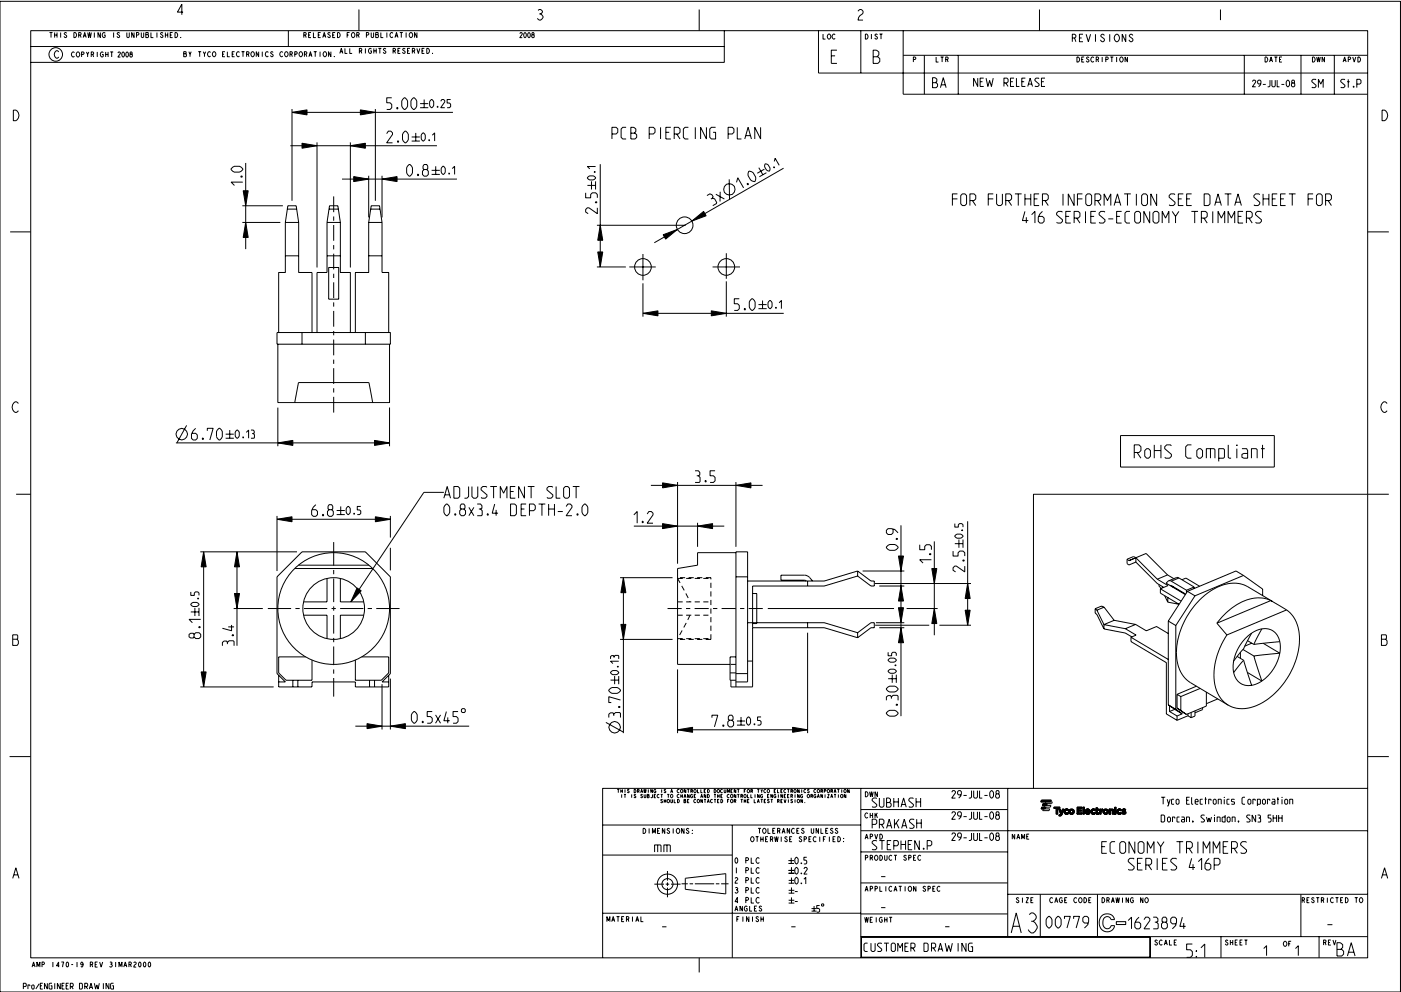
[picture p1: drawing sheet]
<svg xmlns="http://www.w3.org/2000/svg" width="420mm" height="297mm" viewBox="0 0 420 297" stroke-linecap="round" stroke-linejoin="round" font-family="sans-serif">
<g fill="none" stroke="#000" stroke-width=".3">
<path d="M0 .4h420v297h-420zM9.2 9.2h401v277.9h-401zM9.2 13.9h208M14.8 9.7h1M15.3 9.7v1.6M16.4 9.7v1.6M16.4 10.5h.7M17.1 9.7v1.6M17.6 15.6l-.4-.4a1.14 1.14 0 0 0-.9 1.1 1.14 1.14 0 0 0 .9 1.1l.4-.3M18.2 9.7v1.6M20 10l-.3-.3-.4 .3 .7 .8-.1 .3-.4 .2-.3-.4M22.2 9.7a.76 .76 0 0 1 .8 .8 .76 .76 0 0 1-.8 .8z"/>
<path d="M22.3 15.8l-.3-.2a.77 .77 0 0 0-.6 .7 .77 .77 0 0 0 .6 .8l.3-.3M23.1 15.7l.2-.1a.77 .77 0 0 1 .6 .7 .77 .77 0 0 1-.6 .8l-.5-.8zM23.6 10.5l.6-.1v-.5l-.6-.2v1.6M24.1 10.5l.2 .8M24.5 16.3l.6-.1v-.5l-.6-.1v1.5M25 11.3l.4-1.6 .5 1.6M25.1 10.8h.6M25.9 15.6l.4 .7v.8M26.3 9.7l.3 1.6 .3-1.6 .2 1.6 .3-1.6M26.6 15.6l-.3 .7M27.4 16.3l.6-.1v-.5l-.6-.1v1.5M27.8 16.3l.3 .8"/>
<path d="M28.3 9.7v1.6M29.2 15.6v1.5M30.1 9.7v1.6l-.7-1.6v1.6M31 15.8l-.3-.2a.77 .77 0 0 0-.6 .7 .77 .77 0 0 0 .6 .8l.3-.3v-.5h-.4M31.5 10l-.2-.3a.77 .77 0 0 0-.7 .8 .77 .77 0 0 0 .7 .8l.2-.3v-.5h-.3M31.7 15.6v1.5M31.7 16.3h.7M32.4 15.6v1.5M33 15.6h.9M33.5 15.6v1.5M34.1 9.7v1.6M35.3 15.9l.3-.3 .5 .2-.8 1.3h.8"/>
<path d="M35.9 10l-.3-.3-.4 .3 .7 .8-.1 .3-.4 .2-.3-.4M36.9 15.6l.4 .4v.7l-.3 .4-.5-.4v-.7zM38 9.7v1.3l.3 .3 .5-.3v-1.3M38.1 15.6l.4 .4v.7l-.3 .4-.5-.4v-.7zM39.1 16.2l-.1-.4 .5-.2v.6l.2 .3-.2 .6-.6-.2v-.4l.6-.3M40.2 9.7v1.6l-.7-1.6v1.6M40.9 10.5l.7-.1v-.5l-.7-.2v1.6M42.4 9.7v1.3l.2 .3 .5-.3v-1.3M43.7 9.7l.8 .2v1.1l-.1 .3h-.7zM43.7 10.4h.7M45.3 9.7v1.6h.7M47.1 9.7v1.6"/>
<path d="M48.9 10l-.3-.3-.4 .3 .7 .8-.1 .3-.4 .2-.3-.4M49.6 9.7v1.6M49.6 10.5h.7M50.3 9.7v1.6M51 10.5h.5M51.8 9.7h-.8v1.6h.8M52.5 9.7a.76 .76 0 0 1 .8 .8 .76 .76 0 0 1-.8 .8zM54.2 11.1l.1 .2zM54.9 3.6h-1.7l1.3-2.3v3.1M55.1 15.5l.7 .1 .1 1.2-.2 .2h-.6zM55.1 16.1h.6M56.6 15.5l.4 .8v.7"/>
<path d="M57.4 15.5l-.4 .8M59.4 15.5h.9M59.9 15.5v1.5M61 15.5l.3 .8v.7M61.7 15.5l-.4 .8M63.1 15.7l-.2-.2a.77 .77 0 0 0-.7 .8 .77 .77 0 0 0 .7 .7l.2-.2M63.9 15.6l.2-.1a.77 .77 0 0 1 .7 .8 .77 .77 0 0 1-.7 .7l-.4-.7zM66.7 16.3h.5M67.5 15.5h-.8v1.5h.8M68.2 15.5v1.5h.7M69.6 16.3h.5M70.4 15.5h-.8v1.5h.8"/>
<path d="M71.8 15.7l-.3-.2a.77 .77 0 0 0-.6 .8 .77 .77 0 0 0 .6 .7l.3-.2M72.4 15.5h.9M72.9 15.5v1.5M74 16.3l.6-.2v-.5l-.6-.1v1.5M74.4 16.3l.3 .7M75.5 15.6l.2-.1a.77 .77 0 0 1 .6 .8 .77 .77 0 0 1-.6 .7l-.5-.7zM77.6 15.5v1.5l-.8-1.5v1.5M78.7 15.5v1.5M80.5 15.7l-.3-.2a.77 .77 0 0 0-.6 .8 .77 .77 0 0 0 .6 .7l.3-.2M81.9 15.7l-.3-.2-.4 .2 .7 .8-.1 .4-.3 .1-.4-.4M84.8 15.7l-.3-.2a.77 .77 0 0 0-.6 .8 .77 .77 0 0 0 .6 .7l.3-.2M85.6 15.6l.2-.1a.77 .77 0 0 1 .6 .8 .77 .77 0 0 1-.6 .7l-.5-.7z"/>
<path d="M86.5 9.2v4.7M87 16.3l.6-.2v-.5l-.6-.1v1.5M87.4 16.3l.3 .7M88.4 16.3l.6-.2v-.5l-.6-.1v1.5M89.9 15.6l.2-.1a.77 .77 0 0 1 .6 .8 .77 .77 0 0 1-.6 .7l-.4-.7zM91.1 10.5l.6-.1v-.5l-.6-.2v1.6M91.3 16.3l.6-.2v-.5l-.6-.1v1.5M91.6 10.5l.2 .8M91.7 16.3l.3 .7M92.6 10.5h.4M92.6 17l.5-1.5 .4 1.5M92.8 16.5h.6"/>
<path d="M93.3 9.7h-.7v1.6h.7M94 9.7v1.6h.7M94.1 15.5h.9M94.5 15.5v1.5M95.4 10.5h.5M96 15.5v1.5M96.2 9.7h-.8v1.6h.8M96.8 11.3l.4-1.6 .5 1.6M97 10.8h.5M97.2 15.6l.1-.1a.77 .77 0 0 1 .7 .8 .77 .77 0 0 1-.7 .7l-.4-.7zM99.1 10l-.3-.3-.5 .3 .8 .8-.1 .3-.4 .2-.4-.4M99.2 15.5v1.5l-.7-1.5v1.5"/>
<path d="M99.8 10.5h.4M100.2 16.9l.1 .1zM100.5 9.7h-.7v1.6h.7M101.2 9.7a.76 .76 0 0 1 .8 .8 .76 .76 0 0 1-.8 .8zM101.9 16l.5-1.5 .4 1.5M102.1 15.5h.5M103.4 14.5v1.5h.8M104.1 10.5h.5M104.8 9.7h-.7v1.6M104.9 14.5v1.5h.7M105.6 9.9l.2-.2a.77 .77 0 0 1 .7 .8 .77 .77 0 0 1-.7 .8l-.4-.8zM107 10.5l.6-.1v-.5l-.6-.2v1.6"/>
<path d="M107.4 10.5l.3 .8M107.6 2.8v6.4M107.8 15.3l.6-.2v-.5l-.6-.1v1.5M108.2 15.3l.3 .7M109.6 14.5v1.5M109.9 10.5l.6-.1v-.5l-.6-.2v1.6M111.3 9.7v1.3l.3 .3 .4-.3v-1.3M111.4 14.8l-.3-.3a.77 .77 0 0 0-.6 .8 .77 .77 0 0 0 .6 .7l.3-.2v-.5h-.4M112.1 14.5v1.5M112.1 15.3h.7M112.7 9.7l.7 .2 .1 1.1-.2 .3h-.6zM112.7 10.4h.6"/>
<path d="M112.8 14.5v1.5M113.5 14.5h.9M113.9 14.5v1.5M114.2 9.7v1.6h.7M115.7 14.8l-.3-.3-.4 .3 .7 .7-.1 .4-.3 .1-.4-.4M116 9.7v1.6M117.8 10l-.2-.3a.77 .77 0 0 0-.7 .8 .77 .77 0 0 0 .7 .8l.2-.3M117.9 15.3l.6-.2v-.5l-.6-.1v1.5M118.3 15.3l.3 .7M118.5 11.3l.4-1.6 .5 1.6M118.6 10.8h.6M119.3 15.3h.5"/>
<path d="M119.9 9.7h.9M120 14.5h-.7v1.5h.7M120.4 9.7v1.6M121.5 14.8l-.3-.3-.4 .3 .7 .7-.1 .4-.4 .1-.3-.4M121.8 9.7v1.6M122.2 15.3h.5M122.9 14.5h-.7v1.5h.7M123 9.9l.1-.2a.77 .77 0 0 1 .7 .8 .77 .77 0 0 1-.7 .8l-.4-.8zM123.7 15.3l.6-.2v-.5l-.6-.1v1.5M124.1 15.3l.3 .7M125 14.5l.5 1.5 .4-1.5M125 9.7v1.6l-.7-1.6v1.6"/>
<path d="M126.5 15.3h.5M127.3 14.5h-.8v1.5h.8M128 14.5a.76 .76 0 0 1 .8 .8 .76 .76 0 0 1-.8 .7zM129.7 15.9l.1 .1zM155.9 10.1l.2-.3 .5 .2-.7 1.3h.7M157.2 10l.3-.2 .3 .4v.7l-.3 .4-.4-.4zM158.4 10l.3-.2 .3 .4v.7l-.3 .4-.4-.4zM159.7 10.4l-.2-.4 .5-.2 .2 1.3-.2 .2-.5-.2v-.5l.5-.2M161.4 3.1l.3-.3a.79 .79 0 0 1 1 .8l-.6 .6a.88 .88 0 0 1 .5 1.3 .88 .88 0 0 1-1.4 0M161.7 4.2h.4M209.7 2.8v6.4M217.2 9.2v9.5h-208"/>
<path d="M245.5 9.2v12.7h164.7M246.8 10.2v1.5h.7M248.4 10.3l.1-.1a.77 .77 0 0 1 .7 .8 .77 .77 0 0 1-.7 .7l-.4-.7zM249.3 16.7h1.1M250.4 10.5l-.2-.3a.77 .77 0 0 0-.7 .8 .77 .77 0 0 0 .7 .7l.2-.2M251 15h-1.7v4h1.7M257.3 3.4l.6-.6h.4l.5 .6a1.22 1.22 0 0 1-.9 1.3l-.6 1.3h1.5M258.2 9.2v12.7M259.5 10.2a.76 .76 0 0 1 .8 .8 .76 .76 0 0 1-.8 .7zM261.3 10.2v1.5M261.9 17h1.1l.6-.5v-.9l-.6-.5-1.1-.1v4h1.4l.5-.6v-.8l-.5-.6h-.3M263.1 10.5l-.2-.3-.5 .3 .7 .7-.1 .4-.3 .1-.4-.4"/>
<path d="M263.8 10.2h.9M264.2 10.2v1.5M270.9 9.2v19h139.3M270.9 16.6h139.3M273.9 17.8l.6-.1v-.5l-.6-.1v1.5M277.2 16.6v11.6M280.7 17.1v1.5h.8M282.1 17.1h.9M282.5 17.1v1.5M283.6 17.8l.7-.1v-.5l-.7-.1v1.5M284.1 17.8l.2 .8M287.4 16.6v11.6"/>
<path d="M311.7 2.8v6.4M321.6 11.4l.9-.2v-.7l-.9-.2v2.2M322.3 11.4l.4 1.1M323 17.1a.76 .76 0 0 1 .8 .7 .76 .76 0 0 1-.8 .8zM323.7 11.4h.7M324.4 17.8h.5M324.8 10.3h-1.1v2.2h1.1M325.1 17.1h-.7v1.5h.7M325.7 10.3l.7 2.2 .7-2.2M326.6 17.3l-.3-.2-.4 .2 .7 .8-.1 .4-.4 .1-.3-.4M328 17.3l-.3-.2a.77 .77 0 0 0-.6 .7 .77 .77 0 0 0 .6 .8l.3-.3M328.5 10.3v2.2"/>
<path d="M328.7 17.8l.7-.1v-.5l-.7-.1v1.5M329.2 17.8l.3 .8M330.5 17.1v1.5M331.2 10.6l-.4-.3-.7 .3 .2 .4 .9 .8-.1 .5-.6 .2-.5-.6M331.6 17.8l.7-.1v-.5l-.7-.1v1.5M332.8 10.3v2.2M333 17.1h.9M333.4 17.1v1.5M334.5 10.5l.3-.2a1.14 1.14 0 0 1 .9 1.1 1.14 1.14 0 0 1-.9 1.1l-.3-.2a1.29 1.29 0 0 1 0-1.8zM334.9 17.1v1.5M336.1 17.2l.1-.1a.77 .77 0 0 1 .7 .7 .77 .77 0 0 1-.7 .8l-.4-.8zM337.6 10.3v2.2l-1.1-2.2v2.2"/>
<path d="M338.1 17.1v1.5l-.7-1.5v1.5M339.8 10.6l-.4-.3-.7 .3 .1 .4 1 .8-.2 .5-.5 .2-.5-.6M366 2.8v3.2M373.2 16.6v11.6M379.4 17.1a.76 .76 0 0 1 .8 .7 .76 .76 0 0 1-.8 .8zM380.7 18.6l.5-1.5 .4 1.5M380.9 18.1h.6M382.2 17.1h.9M382.6 17.1v1.5M383.7 17.8h.5M384.4 17.1h-.7v1.5h.7M390.2 16.6v11.6"/>
<path d="M393.6 17.1a.76 .76 0 0 1 .8 .7 .76 .76 0 0 1-.8 .8zM394.9 17.1l.2 1.5 .3-1.5 .3 1.5 .3-1.5M397.2 17.1v1.5l-.7-1.5v1.5M400.2 16.6v11.6M402.8 18.6l.4-1.5 .5 1.5M403 18.1h.5M404.3 17.8l.7-.1v-.5l-.7-.1v1.5M405.7 17.1l.4 1.5 .5-1.5M407.2 17.1a.76 .76 0 0 1 .8 .7 .76 .76 0 0 1-.8 .8zM4 33a1.59 1.59 0 0 1 1.7 1.6 1.59 1.59 0 0 1-1.7 1.6zM87.6 33.7l4.5-.8v1.5zM87.6 32.7v27.5"/>
<path d="M87.6 33.7h48.2M108.1 32.9l4.5 .8-4.5 .7zM112.6 32.7v27.5M117.5 29.3h-1.5v1.5h1l.5 .5v1l-.5 .5h-1M119.1 32.2l.2 .2-.1 .2-.2-.1zM121.2 29.3h.3l.7 1v1.5l-.7 1-.8-.5-.2-.5v-1.5zM121.5 39.3h.2l.8 1v1.5l-.8 1h-.2l-.8-1v-1.5zM124 29.3h.2l.8 1v1.5l-.8 1-.7-.5-.3-.5v-1.5zM124.7 39.8v2.5M126 31.1h2.4M126 32.3h2.4M127.2 29.8v2.5"/>
<path d="M129 30.2l.5-.4 .6 .7v1.1l-.6 .7-.7-.7zM131.2 31.9l.1 .3zM132.2 30.4l.3-.6h.5l.4 .4v.3l-1.2 1.8h1.2M135.1 29.8h-1v1.1h.7l.3 .3v.7l-.3 .4h-.7M187.8 38.2h-1l-.5 .5v2.5l.5 .5h1M189.2 39.9h1l.5-.5v-.7l-.8-.5h-.7v3.5h1.2l.5-.5v-.8l-.7-.5M198.1 38.2v3.5M199.7 39.7h1M201.2 38.2h-1.5v3.5h1.5M206.4 38.2h-1l-.5 .5v2.5l.5 .5h1M208.5 38.2v3.5M211.9 38.2v3.5l-1.8-3.5v3.5"/>
<path d="M214.6 38.2h-1.2l-.5 .5v2.5l.5 .5h1.2v-2h-.7M221.1 38.2v3.5h1.3M228.1 38.2v3.5l-1.7-3.5v3.5M279.7 24.8h.8l.5-.4v-.7l-.5-.3-.8-.1v3h1l.5-.4v-.7l-.7-.4M282 26.3l.9-3 .8 3M282.3 25.4h1.2M293.2 23.4v2.5l-1.2-2.5v2.5M293.9 24.5h.8M295 23.4h-1.1v2.5h1.1M295.7 23.4l.6 2.5 .5-1.8 .5 1.8 .6-2.5M301.1 24.9h.9l.3-.4v-.7l-.3-.4h-.9v2.5M301.6 24.9l.7 1"/>
<path d="M303 24.5h.8M304.1 23.4h-1.1v2.5h1.1M304.8 23.4v2.5h.9M306.4 24.5h.8M307.5 23.4h-1.1v2.5h1.1M308.2 25.9l.7-2.5 .8 2.5M308.5 25.2h.9M311.6 23.6l-.9-.2-.3 .4v.3l1.2 1.1v.4l-.3 .3-.9-.2M312.3 24.5h.7M313.4 23.4h-1.1v2.5h1.1M375.6 24.5l.3-.5h.4l.3 .3-1 1.7h1M378.1 25.2h-.7l-.2-.3v-.6l.2-.3h.5l.3 .3-.2 1.2-.6 .5"/>
<path d="M378.7 25.3h.9M380.9 24v1.7l-.3 .3h-.4M381.4 24v1.7l.3 .3h.5l.2-.3v-1.7M383 24v2h.7M384.3 25.3h.9M386.2 24l.5 .6v.9l-.4 .5-.6-.5v-.9zM387.6 24.9l-.2-.6 .2-.3h.4l.2 .3-.2 .6 .3 .3v.5l-.3 .3h-.4l-.3-.3v-.5l.3-.3h.4M394.7 24l-.9-.2-.4 .3v.4l1.3 1.1v.3l-.4 .4-.9-.2M395.4 26.3v-2.5l.7 1.4 .7-1.4v2.5M403.3 24l-.9-.2-.3 .3v.4l1.2 1.1v.3l-.3 .4-.9-.2M404 24.5h.8M404.3 23.8v2.5"/>
<path d="M405.9 25.9l.1 .3zM406.9 25.2h.9l.4-.4v-.7l-.4-.3h-.9v2.5M414.5 33a1.59 1.59 0 0 1 1.7 1.6 1.59 1.59 0 0 1-1.7 1.6zM69.8 50.1l.5-.2h1.5l.5 .2 .5 .8-1 .7h-1.5l-1-.7zM72.2 52.9l.3-.1 .1 .2-.2 .1zM72.8 54.6h-3.5l1 1M72.9 57.2h1.5l-.7 4.5zM73.7 48.9v25.8M87.1 43.7h43.9M90.6 42.9l4.5 .8-4.5 .7zM95.1 42.7v37.5M100.1 58.9v4.7"/>
<path d="M102.6 53.7h34.4M105.1 43.7l4.5-.8v1.5zM105.1 42.7v37.5M106.1 52.9l4.5 .8-4.5 .7zM110.6 52.7v12.5M114.6 53.7l4.5-.8v1.5zM114.6 52.7v12.5M116 40.1l.5-.8h.7l.5 .5v.5l-1.7 2.5h1.7M119.3 42.2l.2 .2v.2l-.3-.1zM122.7 49.3h.2l.8 1v1.5l-.8 1h-.2l-.8-1v-1.5zM123.5 41.1h2.4M123.5 42.3h2.4"/>
<path d="M125.3 52.2l.2 .2-.1 .2-.2-.1zM126.5 40.2l.5-.4 .5 .7v1.1l-.5 .7-.7-.7zM127.2 50.8l-.3-.2v-.8l.3-.5h.7l.4 .5v.8l-.4 .2 .5 .5v1l-.5 .5h-.7l-.5-.5v-1l.5-.5h.7M128.7 41.9l.1 .3zM129.4 51.1h2.5M129.4 52.3h2.5M129.6 40.5l.7-.7v2.5M130.7 49.8v2.5M132.5 50.2l.5-.4 .5 .7v1.1l-.5 .7-.7-.7zM134.6 51.9l.2 .3zM135.6 50.5l.7-.7v2.5M175.6 57.8v1.5h1.5v-1l.5-.5h1l.5 .5v1"/>
<path d="M176.2 55.6h2.4M176.5 52.9l1.4-.2 .7 .7-.7 .5h-1l-.7-.5zM177.4 54.4v2.4M178.2 51.5l.3 .1zM178.6 49.9h-2.4l.7 .7M178.6 54.4v2.4M180 49.2v30.8M183.5 40.2h1.3l.5-.5v-1l-.5-.5h-1.3v3.5M194.7 40.2h1.2l.5-.5v-1l-.5-.5h-1.2v3.5M202.2 40.2h1.2l.5-.5v-1l-.5-.5h-1.2v3.5M202.9 40.2l1 1.5M212 58.6l.9-.5 .6 .2 .4 .7-.3 .4"/>
<path d="M213.2 59.7l.4-.3 .7 .2 .6 1.1-.1 .3-1 .7M214.7 58.2l2.5 1.5M216 57.5l-.1 2.9M218.4 40.2h1.2l.5-.5v-1l-.5-.5h-1.2v3.5M218.7 53.8l.1 6M220.9 54.7l.4-1.4 1.7 3M223.4 41.7l1-3.5 1 3.5M223.7 40.7h1.3M224.1 55h.3v.3h-.3zM224.5 51.4l.2-.1 1.2 .5 .7 1.3-.1 1.2h-.9l-.5-.3-.7-1.3zM227.6 50.3l1.2 2.1M229.2 50.7l-2.1 1.2"/>
<path d="M229.4 49.2l1 .2 .5 1-.1 .8-1-.2-.5-.9zM229.8 51.8l-2.1 1.2M232 50.1l.3 .1zM232.2 48.4l.3-1 1.2 2.2M235 50.4l-38.8 22.4M285.6 59.6h1.5M287.1 58.1h-1.5v3.5M288.1 58.6l.5-.5h.8l.5 .5v2.5l-.5 .5h-.8l-.5-.5zM296.4 59.6h1.5M297.9 58.1h-1.5v3.5M298.9 58.1v3l.5 .5h.7l.5-.5v-3M304.4 58.1h2"/>
<path d="M305.4 58.1v3.5M307.4 59.6h1.7M307.4 58.1v3.5M309.1 58.1v3.5M310.1 59.6h1M311.6 58.1h-1.5v3.5h1.5M318.8 58.1v3.5M322.1 58.1v3.5l-1.7-3.5v3.5M323.1 59.6h1.5M324.6 58.1h-1.5v3.5M326.1 58.1h.8l.5 .5v2.5l-.5 .5h-.8l-.5-.5v-2.5zM337.1 58.1h2"/>
<path d="M338.1 58.1v3.5M340.8 58.1v3.5M342.4 58.6l.5-.5h.7l.5 .5v2.5l-.5 .5h-.7l-.5-.5zM346.9 58.1v3.5l-1.8-3.5v3.5M352.4 58.4l-.3-.3h-1l-.5 .5v.5l1.8 1.5v.5l-.5 .5h-1l-.3-.2M353.4 59.6h1M354.9 58.1h-1.5v3.5h1.5M355.9 59.6h1M357.4 58.1h-1.5v3.5h1.5M361.1 58.1h1.3l.5 .5v2.5l-.5 .5h-1.3zM367.3 58.1h2M368.3 58.1v3.5"/>
<path d="M377.8 58.4l-.3-.3h-1l-.5 .5v.5l1.8 1.5v.5l-.5 .5h-1l-.3-.2M378.8 59.6h1.7M378.8 58.1v3.5M380.5 58.1v3.5M381.5 59.6h1M383 58.1h-1.5v3.5h1.5M384 59.6h1M385.5 58.1h-1.5v3.5h1.5M386.5 58.1h2M387.5 58.1v3.5M392.3 59.6h1.5M393.8 58.1h-1.5v3.5"/>
<path d="M395.3 58.1h.7l.5 .5v2.5l-.5 .5h-.7l-.5-.5v-2.5zM3 69.5h6.2M72.7 66.7h11.4M72.7 61.7h12.1M73.7 66.7l.7 4.5h-1.5zM85.6 66.7h4M85.6 66.7l.7-5h2.5l.8 5M85.6 66.7v15h-2v18M85.6 76.7h4M86.2 62.7h2.8M89.6 66.7v15h4v18M98.1 66.7v15h-3v18"/>
<path d="M98.1 66.7h4M98.1 66.7l.7-5h2.5l.8 5M98.1 76.7h4M98.7 62.7h2.8M100.1 64.9v1.3M100.1 67.5v4.7M100.1 73.5v1.3M100.1 76v4.8M102.1 66.7v15h3v18M110.6 66.7v15h-4v18M110.6 66.7h4M110.6 66.7l.7-5h2.5l.8 5"/>
<path d="M110.6 76.7h4M111.2 62.7h2.8M114.6 66.7v15h2v18M178.6 60.6l.2-.1 .2 .2-.3 .1zM179 67.5h26.6M179.1 62.3v1.8l-2.5-1.8h-.5l-.5 .5v.8l.8 .5M179.3 75.5h1.5l-.8 4.5zM180 67.5l.8 4.5h-1.5zM192.8 76.1v7.9M198.9 70.4l4.3-1.6-3.6 2.9zM207.5 66.3l3.5-2.9 .8 1.3zM217.8 75.9v7.7"/>
<path d="M290.9 60.1h1.2l.5-.5v-1l-.5-.5h-1.2v3.5M291.6 60.1l1 1.5M301.6 60.1h1.3l.5-.5v-1l-.5-.5h-1.3v3.5M302.4 60.1l1 1.5M307.4 63.4l-.8 2.7h1.8M307.8 65.1v1.8M309.4 64.4l1-1v3.5M312.6 60.1h1.3l.5-.5v-1l-.5-.5h-1.3v3.5M312.6 63.4l-.7 .7-.5 1v1.3l.5 .5h.7l.5-.5v-1l-.5-.5h-1.1M313.4 60.1l1 1.5M318.6 63.6l-.2-.2h-1l-.5 .5v.5l1.7 1.5v.5l-.5 .5h-1l-.2-.3M319.6 64.9h1"/>
<path d="M321.1 63.4h-1.5v3.5h1.5M322.1 65.4h1.3l.5-.5v-1l-.5-.5h-1.3v3.5M322.9 65.4l1 1.5M325.5 63.4v3.5M327.1 64.9h1M328.4 60.1h1.2l.5-.5v-1l-.5-.5h-1.2v3.5M328.6 63.4h-1.5v3.5h1.5M329.1 60.1l1 1.5M331.1 61.6v-3.5l1 2 1-2v3.5M331.4 63.6l-.3-.2h-1l-.5 .5v.5l1.8 1.5v.5l-.5 .5h-1l-.3-.3M332.4 65.6h1.5M334.1 61.6l1-3.5 1 3.5"/>
<path d="M334.5 60.6h1.3M334.9 64.9h1M336.4 63.4h-1.5v3.5h1.5M338.9 63.4h-1l-.5 .5v2.5l.5 .5h1M340.3 63.9l.5-.5h.7l.5 .5v2.5l-.5 .5h-.7l-.5-.5zM344.8 63.4v3.5l-1.8-3.5v3.5M346.3 63.4h.7l.5 .5v2.5l-.5 .5h-.7l-.5-.5v-2.5zM348.5 66.9v-3.5l1 2 1-2v3.5M351.5 63.4l1 1.5v2M353.5 63.4l-1 1.5M357.3 63.4h2M358.3 63.4v3.5"/>
<path d="M360.3 65.4h1.2l.5-.5v-1l-.5-.5h-1.2v3.5M361 65.4l1 1.5M363.7 63.4v3.5M364.3 61.6l1-3.5 1 3.5M364.6 60.6h1.4M365.3 66.9v-3.5l1 2 1-2v3.5M368.3 66.9v-3.5l1 2 1-2v3.5M370.3 61.6l1-3.5 1 3.5M370.6 60.6h1.4M371.3 64.9h1M372.8 63.4h-1.5v3.5h1.5M373.8 65.4h1.2l.5-.5v-1l-.5-.5h-1.2v3.5"/>
<path d="M374.5 65.4l1 1.5M378.3 63.6l-.3-.2h-1l-.5 .5v.5l1.8 1.5v.5l-.5 .5h-1l-.3-.3M397.5 60.1h1.3l.5-.5v-1l-.5-.5h-1.3v3.5M398.3 60.1l1 1.5M410.2 69.5h6.3M83.1 99.7h34v3.5h-34zM90.6 99.7v3.5M98.6 80.2h3v9.5h-3zM100.1 82.1v1.2M100.1 84.6v4.8M100.1 90.6v1.3M100.1 93.2v4.7"/>
<path d="M100.1 99.2v1.3M109.6 99.7v3.5M179 80h8.7M188.7 80h8M192.8 93.9l4.5-.7v1.5zM192.8 93.9h42.2M192.8 84.9v10M213.3 93.2l4.5 .7-4.5 .8zM213.7 80h8.2M217.8 84.3v10.6M221.7 89.6h-1.5v1.5h1l.5 .5v1l-.5 .5h-1M223.3 92.5l.2 .1v.3l-.3-.2z"/>
<path d="M225 90.1l.7-.5 .8 1v1.5l-.8 1-.7-.5-.3-.5v-1.5zM227.5 91.3h2.4M227.5 92.5h2.4M228.7 90.1v2.4M230.5 90.4l.5-.3 .5 .7v1l-.5 .7-.7-.7zM232.7 92.1l.1 .3zM233.6 90.8l.7-.7v2.4M83.3 103.2v17.5h33.5v-17.5M100.1 101.8v4.7M100.1 107.8v1.3M100.1 110.4v4.7M100.1 116.4v1.3"/>
<path d="M100.1 119v4.7M5.5 121l-.6-.5a1.61 1.61 0 0 0-1.3 1.5 1.61 1.61 0 0 0 1.3 1.6l.6-.5M52.8 132.8h64M56 127.5l-3 5.3M58.7 128.4l-.8 .8-.5 1v1.2l.5 .5h.8l.5-.5v-1l-.5-.5h-1.1M60.8 131.3l.2 .2-.1 .2-.2-.1zM62.2 129.2v-.8h1.7l-1 3.5M65.7 128.4h.2l.8 1v1.5l-.8 1h-.2l-.8-1v-1.5zM67.7 130.2h2.4M67.7 131.4h2.4M68.9 128.9v2.5M70.7 129.3l.5-.4 .6 .7v1.1l-.6 .7-.7-.7z"/>
<path d="M72.9 131l.1 .3zM73.9 129.6l.7-.7v2.5M75.3 128.9h.7l.2 .4v.5l-.2 .2M75.6 130h.4l.3 .3v.9l-1 .2M83.3 132.8l4.5-.8v1.5zM83.3 122.2v11.6M88.4 120.7l1.1-6h21.1l1.2 6M112.3 132l4.5 .8-4.5 .7zM116.8 122.2v11.6M336 130.6h46.2v9.4h-46.2zM340.2 135.7h1.4l.6-.6v-1.2l-.6-.5h-1.4v4M341 135.7l1.2 1.7"/>
<path d="M343.3 135.1l.6-.6h.5l.6 .6v1.7l-.6 .6h-.5l-.6-.6zM346.2 133.4v4M346.2 135.1h2M348.2 133.4v4M351.3 133.7l-.3-.3h-1.1l-.6 .5v.6l2 1.7v.6l-.6 .6h-1.1l-.3-.3M357.3 133.4h-1.1l-.6 .5v2.9l.6 .6h1.1M358.9 135.1l.6-.6h.6l.5 .6v1.7l-.5 .6h-.6l-.6-.6zM361.8 137.4v-2.9h2.3l.3 .3v2.6M363 134.5v2.9M365.5 137.4h1.4l.3-.3v-2.3l-.3-.3h-1.4v3.8M368.3 133.4v3.7l.3 .3h.6M370.9 133.4v.3z"/>
<path d="M370.9 134.5v2.9M372.4 134.5h1.5l.3 .6v2.3h-1.2l-.6-.3v-.9l.6-.3h1.2M375.3 137.4v-2.9h1.4l.3 .3v2.6M378.2 134.5h1.1M378.6 133.4v4M416 121l-.6-.5a1.61 1.61 0 0 0-1.3 1.5 1.61 1.61 0 0 0 1.3 1.6l.6-.5M4.8 148.2h4.4M83.1 155.7l4.5-.8v1.5zM83.1 154.7v16.5M83.1 155.7h34M94.7 151.3l-.7 .7-.5 1v1.3l.5 .5h.7l.5-.5v-1l-.5-.5h-1.1M96.8 154.2l.2 .2v.2l-.3-.1z"/>
<path d="M98.7 152.8l-.3-.3v-.7l.3-.5h.8l.3 .5v.7l-.3 .3 .5 .5v1l-.5 .5h-.8l-.5-.5v-1l.5-.5h.8M101 153h2.4M101 154.3h2.4M102.2 151.8v2.5M104.3 151.8l.7 .7v1.1l-.5 .7-.7-.7v-1.1zM106.2 153.9l.1 .3zM108.2 151.8h-1.1v1.1h.7l.4 .3v.7l-.4 .4h-.7M112.6 154.9l4.5 .8-4.5 .7zM117.1 154.7v6.4M133.1 149.4l1-3.5 1 3.5M133.1 147.6h-6l-21.9 32.8M133.4 151.6l.7-.5 .8 1v1.5l-.8 1-.7-.5-.3-.5v-1.5z"/>
<path d="M133.4 148.4h1.4M136.1 145.9h1.3l.5 .5v2.5l-.5 .5h-1.3zM136.4 154l.3 .2-.1 .2-.2-.1zM138.4 152.6l-.4-.2v-.8l.4-.5h.7l.3 .5v.8l-.3 .2 .5 .5v1l-.5 .5h-.7l-.5-.5v-1l.5-.5h.7M140.5 145.9v3l-.5 .5h-.7M140.6 152.1l1.5 2.5M141.5 145.9v3l.5 .5h.8l.5-.5v-3M142.1 152.1l-1.5 2.5M143.1 151.1h1l.4 .5v.8l-.4 .2M143.6 152.6h.5l.5 .5v1.3l-.2 .2h-1.3M146 146.1l-.2-.2h-1l-.5 .5v.5l1.7 1.5v.5l-.5 .5h-1l-.2-.3M146.2 154l.2 .2v.2l-.3-.1z"/>
<path d="M147 145.9h2M148 145.9v3.5M148.4 151.1l-.8 2.8h1.8M148.8 152.9v1.7M150 149.4v-3.5l1 2 1-2v3.5M153 147.4h1M153.1 151.1h1.3l.5 .5v2.5l-.5 .5h-1.3zM154.5 145.9h-1.5v3.5h1.5M156.3 152.6h1M157.3 145.9v3.5l-1.8-3.5v3.5M157.8 151.1h-1.5v3.5h1.5M158.3 145.9h2"/>
<path d="M158.8 153.1h1.2l.5-.5v-1l-.5-.5h-1.2v3.5M159.3 145.9v3.5M161.5 151.1h2M162.5 151.1v3.5M164.5 152.6h1.8M164.5 151.1v3.5M165.8 146.1l-.3-.2h-1l-.5 .5v.5l1.8 1.5v.5l-.5 .5h-1l-.3-.3M166.3 151.1v3.5M166.8 145.9v3.5h1.2M167.3 153.4h1.5M169 146.4l.5-.5h.8l.5 .5v2.5l-.5 .5h-.8l-.5-.5zM169.8 151.9l.5-.8h.7l.5 .5v.5l-1.7 2.5h1.7"/>
<path d="M171.8 145.9h2M172.8 145.9v3.5M173.1 154l.3 .2-.1 .2-.3-.1zM174.8 151.6l.7-.5 .8 1v1.5l-.8 1-.7-.5-.3-.5v-1.5zM190.1 154.4l1-1v3.5M190.1 157.7h27.1M192.7 156.3l.2 .1-.1 .3-.2-.2zM194.1 154.1l.5-.7h.7l.5 .5v.5l-1.7 2.5h1.7M195.2 145.5h33.5M198.7 157l4.5 .7-4.5 .8zM198.7 144.8l4.5 .7-4.5 .8zM203.2 144.5v24.5"/>
<path d="M208.5 141.1h1l.4 .5v.8l-.4 .2M208.9 142.6h.6l.5 .5v1.3l-.3 .2h-1.2M209.2 157.7l4.5-.7v1.5zM209.2 156.7v7.2M211.5 144.1l.3 .1-.1 .3-.2-.2zM214.5 141.1h-1.5v1.5h1l.5 .5v1l-.5 .5h-1M220.7 145.5l4.5-.7v1.5zM220.7 144.5v19.4M267.8 158.7v1l-.5 .5h-1l-.5-.5v-.7l.5-.5 2 .2 1 1M270.2 157.5v57.2M286.3 157v1h1.1v-.7l.3-.3h.8l.3 .3v.7M288.4 158.9l.3 .1z"/>
<path d="M290.2 156.3v31.1M410 148.2h-100.1v88.2M410.2 148.2h6.3M57.2 177.4v1.1h1.1v-.7l.3-.4h.7l.4 .4v.7M59.3 179.4l.3 .1zM60.1 165.4h29M61.1 165.4l.7 4.5h-1.5zM61.1 165.4v40.5M70.3 177.9h1.5l-.7 4.5zM71.1 165.4l.7 4.5h-1.5zM71.1 165.4v28.2M88.4 170.4h23.4"/>
<path d="M89.5 169.4h21.1M98.1 173.4v7h-7.1M100.1 162.5v7.1M100.1 170.9v1.3M100.1 173.4v7.1M102.1 173.4v7h7M107.1 176.3l1.2 .8-3.1 3.3zM117.1 164.2v6.8M186 173.2h15.7M187 173.2l.7 4.5h-1.5zM187 173.2v46.6M220.7 165.7h-11.5v3.7l-6 1v28.8h15.8"/>
<path d="M220.7 172.9h3.5M225.7 177.9h1.3v8.8M241.8 174.2l-.5-.3h-7.1v-1.5l7.5 .1 .8 .3 1.2 1.4M242.2 174.2v1.5M257.2 172.7l-10 3h-21.5v11M257.2 171.2l4 3h1v1.5h-1l-4-3M257.2 171.2l-10 3h-23M257.2 171.2v1.5M258.7 171.2h12.5M262.4 174.9h28.8M263.7 175.7h7.5M266.3 163.5l.5-.3h1.5l.5 .3 .5 .7-1 .8h-1.5l-1-.8z"/>
<path d="M268.7 161.5l.3-.1 .2 .3h-.3zM269.5 166.7h1.4l-.7 4.5zM270.2 175.7l.7 4.5h-1.4zM275.8 163.3v1.5h1.5v-1l.5-.5h1l.5 .5v1M278.7 166.1l.3-.1 .2 .2-.3 .1zM279.3 167.8h-3.5l1 1M279.5 170.4h1.4l-.7 4.5zM280.2 162.3v28.1M285.8 165.2v1.5h1.5v-1l.5-.5h1l.5 .5v1M286.3 160.7l.8-.6h1l.7 .7-.7 .5h-1zM286.3 163h2.5M287.6 161.8v2.4"/>
<path d="M288.7 168l.3-.1 .2 .2-.3 .1zM288.8 161.8v2.4M289.3 169.7v1.8l-2.5-1.8h-.5l-.5 .5v.8l.8 .5M290.2 174.9l.7 4.5h-1.4zM338 167.7l.5 .4 5.2-2.2 6.4 6.5M338 167.7v1.3l.5 .4 2.1-.9M340.6 167.2v1.3M340.6 168.5l6.5 6.4 1.9 1.2M340.6 167.2l6.5 6.4M340.7 167.2l-.8-.4-1.9 .9M347.1 173.6l3.2 2-2.3 .9M347.6 175.2v.6l.6 .6"/>
<path d="M348 176.5v1.3l5.6 3.4-3.4-.7M348 176.5l6.2 3.7M348.6 175.8l.2 .4M349.3 178.6l.9 1.9M350.1 172.4l-3 1.2M350.1 172.4l1.9 1.1M350.2 179.1v.1M350.2 179.2v1.3M350.2 179.2h.2M350.3 179.2h-.1M350.5 174.1l-.8 .7 5.8 3.5M350.5 174.1l.8 .1"/>
<path d="M351.1 175.5h.1M351.1 175.5l4.5 2.6M351.2 175.5h-.1M351.3 174.2l4.5 2.7M351.6 175.7l.3 .4M353.6 173.3l-.7-.2-2.4 1M353.6 173.3l-2.3 .9M353.6 173.3l4.5 2.7M354.5 173.8l1.2-.5 4.1 2.5M355.8 176.9v.8M356.1 177.3l-5.7 8.9M356.1 177.3l2.3 1.3"/>
<path d="M358.1 176l-2.3 .9M358.1 176v.4M358.4 178.6l-5.8 8.9M372.9 172.5l-2.2-1.3-14.6 6.1M372.9 172.5l-14.5 6.1M372.9 172.5l5.8 4.1v2M3.8 190.3h1.3l.2 .3-.2 1 .4 .6v.8l-.4 .5h-1.3zM3.8 191.6h1.3M57.2 181.1l.7-.5h1.1l.7 .7-.7 .5h-1.1zM57.2 183.5h2.5M58.2 190.2v.7l.5 .5h1l.5-.5v-.7l-.5-.5h-1l-.5 .5-.3-.4h-.7l-.5 .4v.7l.5 .4h.7l.3-.4M58.4 182.2v2.5"/>
<path d="M59.6 187.9l.3-.1 .1 .3-.2 .1zM59.7 182.2v2.5M60.2 185.7h-3.5l1 1M68.2 193.1v-.5l.5-.5h1.2l.3 .2v1.3M68.2 192.6l-.3-.4h-.7l-.5 .4v1M68.4 187.9h1.8M69.4 187.3v1.8l-2.7-.8M69.6 190.3h.3l.1 .2-.2 .1zM70.1 182.4h8.7M80.3 182.4h7M88.6 182.4h1.3M91 184.4h7.1v7.1"/>
<path d="M91.2 182.4h6.9M91.7 196.9h-8.1v4.8l2.2 2.2h7.8v-6M99.4 182.4h1.3M100.1 181.8v1.3M100.1 184.4v5.6M100.1 191.2v1.3M100.1 193.8v5.6M102 182.4h7M108.5 196.9h8.1v4.8l-2.2 2.2h-7.8v-6M109.1 184.4h-7v7.1M110.3 182.4h1.3M112.8 182.4h7"/>
<path d="M184.2 197.2v-.4l.3-.3h.9l.2 1M184.2 196.8l-.2-.3h-.5l-.4 .3v.7M185.1 199.8l.3 .1zM185.6 198.2h-2.5l.7 .7M186 191.7h15.7M186.2 187.2h1.5l-.7 4.5zM200.2 182.4h4.2M205.7 182.4h1.3M208.3 182.4h4.3M213.8 182.4h1.3M216.4 182.4h4.3M220.7 196.9h-1.7v7h1.7"/>
<path d="M221.9 182.4h1.3M224.2 186.7h23l10 3M224.5 182.4h4.3M230.3 182.4h37.8M242.2 186.7v1.5M242.2 189.7v30.1M257.2 191.2l-10-3h-21.5v17.7h-6.5v-2M257.2 189.7l4-3h1v1.5h-1l-4 3M257.2 189.7v1.5M262.5 187.4h16.2M262.7 186.7h8.5M263.7 188.2h7.5"/>
<path d="M266.3 197.8l.8-.5h1l.7 .7-.7 .5h-1zM266.3 195.5v1.1h1.1v-.7l.3-.4h.8l.3 .4v.7M268.4 199.4l.3 .1zM269.5 182.2h1.4l-.7 4.5zM270.2 188.2l.7 4.5h-1.4zM271.9 182.4h9.3M280.2 182.4l.7 4.5h-1.4zM281.7 187.4h9.5M289.5 182.9h1.4l-.7 4.5zM328.4 182.5v1.3l.6 .4 2.1 4.3M328.4 182.5l.6 .4M329 182.9l2.1 4.4"/>
<path d="M331.1 187.3v1.2M331.1 188.5l6.4 1.3 1.9 1.1M331.1 187.3l6.4 1.2M331.1 182l-.8-.3-1.9 .8M331.1 182l-2.1 .9M331.1 182l3 4M334.1 186l-3 1.3M334.1 186l6.5 1.2M337.5 188.5l3.2 1.9-1.5 .6M339.2 191v1.3l10.6 6.4v15.3l3.2 1.9M339.2 191l11.2 6.7M340.6 187.2l-3.1 1.3"/>
<path d="M340.6 187.2l3.2 1.9 3-1.3 3.6 2.1M350.4 186.2v25.1M350.4 186.2l2.2 1.3M352.6 187.5v25.1M364.9 186.8l3 3.6M367.9 190.4a19.8 19.8 0 0 0-3.1 16.6l1.3 2.4 2.2 2M370 198.2l-.2 1.6 .2 1.8M371 196.8l2 1.1M372 195.6v1.8M372.8 194.7l3.2 2M373 197.9l2.4 7.6M373 197.9l-3 3.7"/>
<path d="M374.1 192.1l1.9 1.1M375.4 189.8l-.8 1.4a16.2 16.2 0 0 1-3.5 5.4l-1.1 1.6M375.4 189.8a13.3 13.3 0 0 0-5.4 8.4M375.4 192.8l-2.1 .9M376 196.7l2.4 7.5M378.4 188.5l-1.4 .4-1.6 .9M378.4 188.5a4.5 4.5 0 0 1 5.4 3.9M378.4 188.5l-2.4 4.7M378.8 192.9l5 2.9M381.1 180a11.5 11.5 0 0 0-12 2.5l-2.5 2.4-1.7 1.9M381.1 180l-16.2 6.8M381.1 180l4.7 2.8"/>
<path d="M381.6 180.3l-7.4-4.4a10.6 10.6 0 0 0-11.2 1.3 22.9 22.9 0 0 0-10 21 9 9 0 0 0 4.1 6.5l11.2 6.7M383.8 192.4l-7.8 .8M383.8 195.8a13.3 13.3 0 0 1-5.4 8.4M383.8 192.4l.2 1.7-.2 1.7M383.8 195.8l-7.8 .9M385.8 182.8a11.1 11.1 0 0 1 3.8 10.9 23 23 0 0 1-13.5 18.1 9 9 0 0 1-7.8-.4M385.8 182.8l-17.9 7.6M414.3 190.3h1.3l.2 .3-.2 1 .4 .6v.8l-.4 .5h-1.3zM414.3 191.6h1.3M60.1 205.9h22M60.3 201.4h1.5l-.7 4.5zM83.6 202.4v3.5h10v-1.5h13v1.5h10v-3.5"/>
<path d="M83.6 204.4h2l-2.5-2.5v-29l7.5-7.5h19l7.5 7.5v29l-2.5 2.5h2M87.8 203.9v2M89.3 203.9v2M100.1 200.7v1.3M100.1 203.3v5.5M106.6 217.7h34.1M110.1 216.9l4.5 .8-4.5 .7zM110.8 203.9v2M112.3 203.9v2M114.6 205.1v13.6M117.1 217.7l4.5-.8v1.5zM117.1 203.4v15.3"/>
<path d="M124.1 213.3h.3l.7 1v1.5l-.7 1h-.3l-.7-1v-1.5zM126.7 216.2l.3 .2-.1 .3-.3-.2zM129.6 213.3h-1.5v1.5h1l.5 .5v1l-.5 .5h-1M130.6 214.3l1.5 2.5M132.1 214.3l-1.5 2.5M133.9 213.3l-.8 2.8h1.8M134.3 215.1v1.7M137.4 213.3h-1.5v1.5h1l.5 .5v1l-.5 .5h-1M138.7 212.4h.5l.3 .3v.6l-.3 .3h-.5l-.3-.3v-.6zM181.7 216.6l5.3 2.9M183.1 206.4l.5-.3h1.5l.5 .3 .5 .7-1 .8h-1.5l-1-.8zM183.1 201.6l.7-.6h1.1l.7 .7-.7 .6h-1.1z"/>
<path d="M183.1 203.9h2.5M184.1 214.6v-.5l.5-.5h1.2l.3 .3v1.2M184.1 214.1l-.3-.4h-.7l-.5 .4v1M184.3 202.7v2.4M185.5 211.9l.2-.1 .2 .2-.2 .1zM185.6 202.7v2.4M186.1 209.9l-3.5-1v1.7h.7M203.2 218.8l4.5-.8v1.5zM203.2 218.8h39M203.2 200.7v19.1M213.5 215.2v-.8h1.8l-1 3.5M216.8 217.3l.3 .2-.1 .2-.2-.1z"/>
<path d="M218.8 215.9l-.4-.2v-.8l.4-.5h.7l.3 .5v.8l-.3 .2 .5 .5v1l-.5 .5h-.7l-.5-.5v-1l.5-.5h.7M219 201.7h1.7M220.7 204.4h3.5v-39h-3.5v40.5M220.7 201.9h3.5M221 216.2h2.5M221 217.4h2.5M222.2 214.9v2.5M224 215.3l.6-.4 .5 .7v1.1l-.5 .7-.7-.7zM226.2 217l.1 .3zM228.2 214.9h-1v1.1h.7l.3 .3v.7l-.3 .4h-.7M237.7 218l4.5 .8-4.5 .7zM266.3 213.2l.5-.2h1.5l1 .7v.3l-1 .7h-1.5l-1-.7z"/>
<path d="M266.3 206l.5-.3h1.5l.5 .3 .5 .7-1 .8h-1.5l-1-.8zM266.3 201.1l.8-.5h1l.7 .7-.7 .5h-1zM266.3 203.5h2.5M267.3 209.5v-.5l.5-.5h1.3l.2 .2v1.3M267.3 209l-.2-.5h-.8l-.5 .5v1M267.6 202.3v2.4M268.7 211.2l.3-.1 .2 .3-.3 .1zM268.8 202.3v2.4M350.4 211.3l2.2 1.3M350.4 211.3l1.9 1.4M350.8 213.3l2.2 1.3M350.8 211.6v1.7"/>
<path d="M352.3 212.7l2.2 1.3M352.3 212.7l-1.5 .6M352.6 212.6l1.9 1.4M353 212.3l2.8 1.9M353 212.3l1.1 .7M353 208.2l1.1 .6M353 208.2v4.1M353 214.6v1.3M354.1 213l1.7 1.2M354.1 208.8v4.2M354.5 214l-1.5 .6M356.3 214.6l.9 .6"/>
<path d="M356.3 214v.6M356.3 214.6l-3.3 1.3M357.2 213.6v1.6M358.4 213.1v1.6l-1.2 .5M358.8 205.7l-5.8 2.5M359.9 206.4l-5.8 2.4M360.7 212.1v.6l-2.3 1M361.8 207.5v4.2l-6 2.5M365.2 209.5l-3.4 1.5M370 201.6a4.5 4.5 0 0 0 5.4 3.9M374.1 201.6l4.3 2.6M378.4 204.2l-1.6 .8-1.4 .5"/>
<path d="M2.9 226.8h6.3M185.1 236.6h.6M185.4 236.6v1M186.2 236.6v1M186.2 237.1h.5M186.4 238.1v1M186.7 236.6v1M187.1 238.1h.6M187.4 236.6v1M187.4 238.1v1M188.7 236.8l-.3-.2a.38 .38 0 0 0-.1 .5 .38 .38 0 0 0 .4 .2l-.2 .3-.4-.2M189.4 238.1v1"/>
<path d="M190.2 236.6a.5 .5 0 0 1 .5 .5 .5 .5 0 0 1-.5 .5zM190.7 238.3l-.3-.2a.38 .38 0 0 0-.1 .5 .38 .38 0 0 0 .4 .2l-.2 .3-.4-.2M191.2 237.1h.4v-.4l-.4-.1v1M191.5 237.1l.2 .5M192.1 237.6l.3-1 .3 1M192.2 237.3h.4M192.7 238.3l-.3-.2a.38 .38 0 0 0-.1 .5 .38 .38 0 0 0 .4 .2l-.2 .3-.4-.2M193.1 236.6l.1 1 .2-1 .2 1 .2-1M193.2 238.1v.9l.2 .1 .3-.1v-.9M194.1 238.1l.5 .1v.9h-.5zM194.1 238.6h.5M194.4 236.6v1"/>
<path d="M195.7 236.6v1l-.5-1v1M195.7 238.1v.9l-.2 .1-.3-.1M196.2 238.6h.3M196.7 236.8l-.2-.2a.46 .46 0 0 0-.4 .6 .46 .46 0 0 0 .5 .4l.1-.5h-.3M196.7 238.1h-.5v1h.5M197.7 238.3l-.2-.2a.46 .46 0 0 0-.4 .6 .46 .46 0 0 0 .5 .4l.1-.1M198.1 238.1h.6M198.4 236.6v1M198.4 238.1v1M198.7 239.8l-.3-.2a.38 .38 0 0 0-.1 .5 .38 .38 0 0 0 .4 .2l-.2 .3-.4-.2M199.2 239.6v1M199.7 236.8l-.3-.2a.38 .38 0 0 0-.1 .5 .38 .38 0 0 0 .4 .2l-.2 .3-.4-.2"/>
<path d="M199.7 239.6v1M200.1 238.1h.6M200.4 238.1v1M201.1 237.6l.3-1 .3 1M201.2 239.6v.9l.2 .1 .3-.1v-.9M201.2 237.3h.4M202.2 239.6v1h.5M203.2 239.6a.5 .5 0 0 1 .5 .5 .5 .5 0 0 1-.5 .5zM203.7 236.8l-.2-.2a.46 .46 0 0 0-.4 .6 .46 .46 0 0 0 .5 .4l.1-.1M203.7 238.3l-.2-.2a.46 .46 0 0 0-.4 .6 .46 .46 0 0 0 .5 .4l.1-.1M204.2 238.6h.5M204.2 238.1v1"/>
<path d="M204.7 238.1v1M205.1 239.1l.3-1 .3 1M205.1 239.6l.5 .1v.9h-.5zM205.2 238.8h.4M205.7 236.6v1l-.5-1v1M206.1 236.6h.6M206.4 236.6v1M206.7 238.1v1l-.5-1v1M206.7 239.6h-.5v1h.5M207.2 237.1h.4v-.4l-.4-.1v1M207.5 237.1l.2 .5M207.7 238.3l-.2-.2a.46 .46 0 0 0-.4 .6 .46 .46 0 0 0 .5 .4l.1-.5h-.3"/>
<path d="M208.2 238.6h.3M208.7 238.1h-.5v1h.5M208.7 239.8l-.2-.2a.46 .46 0 0 0-.4 .6 .46 .46 0 0 0 .5 .4l.1-.1M209.2 236.6v1h.5M210.1 239.1l.3-1 .3 1M210.2 236.6v1h.5M210.2 238.8h.4M210.7 239.6v1l-.5-1v1M211.1 239.6h.6M211.2 237.1h.3M211.4 239.6v1M211.7 236.6h-.5v1h.5"/>
<path d="M211.7 238.1v1l-.5-1v1M212.2 236.6a.5 .5 0 0 1 .5 .5 .5 .5 0 0 1-.5 .5zM212.2 238.1a.5 .5 0 0 1 .5 .5 .5 .5 0 0 1-.5 .5zM213.7 239.8l-.2-.2a.46 .46 0 0 0-.4 .6 .46 .46 0 0 0 .5 .4l.1-.1M214.1 238.1h.6M214.1 239.6h.6M214.2 236.6a.5 .5 0 0 1 .5 .5 .5 .5 0 0 1-.5 .5zM214.4 238.1v1M214.4 239.6v1M215.2 238.6h.5M215.2 238.1v1M215.7 239.6h-.5v1h.5"/>
<path d="M215.7 238.1v1M216.2 239.6a.5 .5 0 0 1 .5 .5 .5 .5 0 0 1-.5 .5zM216.2 238.6h.3M216.7 236.8l-.2-.2a.46 .46 0 0 0-.4 .6 .46 .46 0 0 0 .5 .4l.1-.1M216.7 238.1h-.5v1h.5M217.2 236.6v.9l.2 .1 .3-.1v-.9M218.1 237.6v-1l.3 .9 .3-.9v1M218.7 238.3l-.2-.2a.46 .46 0 0 0-.4 .6 .46 .46 0 0 0 .5 .4l.1-.1M218.7 239.6h-.5v1M219.2 237.1h.3M219.7 236.6h-.5v1h.5M220.7 236.6v1l-.5-1v1"/>
<path d="M220.7 238.1v1l-.5-1v1M221.1 236.6h.6M221.1 238.1h.6M221.4 236.6v1M221.4 238.1v1M222.1 239.6h.6M222.2 238.6h.4v-.4l-.4-.1v1M222.4 239.6v1M222.5 238.6l.2 .5M223.2 237.1h.3M223.2 239.6v1M223.7 236.6h-.5v1"/>
<path d="M223.7 239.6v1M224.2 238.1v1h.5M224.7 239.6h-.5v1h.5M225.2 237.1h.4v-.4l-.4-.1v1M225.2 238.1v1h.5M225.5 237.1l.2 .5M226.2 239.6v1h.5M226.4 238.1v1M227.1 236.6h.6M227.4 236.6v1M227.7 238.1v1l-.5-1v1M228.1 239.6h.6"/>
<path d="M228.2 236.6l.2 1M228.4 239.6v1M228.7 238.3l-.2-.2a.46 .46 0 0 0-.4 .6 .46 .46 0 0 0 .5 .4l.1-.5h-.3M228.7 236.6l-.3 .5M229.7 236.8l-.2-.2a.46 .46 0 0 0-.4 .6 .46 .46 0 0 0 .5 .4l.1-.1M229.7 239.6h-.5v1h.5M230.2 238.6h.3M230.7 238.1h-.5v1h.5M230.7 239.8l-.3-.2a.38 .38 0 0 0-.1 .5 .38 .38 0 0 0 .4 .2l-.2 .3-.4-.2M231.1 239.6h.6M231.4 239.6v1M231.7 238.1v1l-.5-1v1"/>
<path d="M232.2 237.1h.3M232.7 236.6h-.5v1h.5M232.7 238.3l-.2-.2a.46 .46 0 0 0-.4 .6 .46 .46 0 0 0 .5 .4l.1-.5h-.3M233.2 236.6v1h.5M233.4 238.1v1M234.2 237.1h.3M234.7 236.6h-.5v1h.5M234.7 238.1v1l-.5-1v1M234.7 239.6h-.5v1h.5M235.1 239.6l.3 1 .3-1M235.2 238.6h.3M235.7 236.8l-.2-.2a.46 .46 0 0 0-.4 .6 .46 .46 0 0 0 .5 .4l.1-.1"/>
<path d="M235.7 238.1h-.5v1h.5M236.1 236.6h.6M236.2 238.6h.3M236.4 236.6v1M236.4 239.6v1M236.7 238.1h-.5v1h.5M237.2 237.1h.4v-.4l-.4-.1v1M237.2 238.6h.3M237.5 238.6l.2-.3-.5-.2v1M237.5 237.1l.2 .5M237.5 238.6l.2 .5M237.7 239.8l-.3-.2a.38 .38 0 0 0-.1 .5 .38 .38 0 0 0 .4 .2l-.2 .3-.4-.2"/>
<path d="M238.4 238.1v1M238.4 239.6v1M239.7 236.6v1l-.5-1v1M239.7 238.1v1l-.5-1v1M240.4 236.6v1M240.7 238.3l-.2-.2a.46 .46 0 0 0-.4 .6 .46 .46 0 0 0 .5 .4l.1-.5h-.3M240.7 239.6v1l-.5-1v1M241.7 236.8l-.2-.2a.46 .46 0 0 0-.4 .6 .46 .46 0 0 0 .5 .4l.1-.1M242.7 236.8l-.3-.2a.38 .38 0 0 0-.1 .5 .38 .38 0 0 0 .4 .2l-.2 .3-.4-.2M243.2 238.6h.4v-.4l-.4-.1v1M243.5 238.6l.2 .5M244.7 236.8l-.2-.2a.46 .46 0 0 0-.4 .6 .46 .46 0 0 0 .5 .4l.1-.1"/>
<path d="M244.7 238.3l-.2-.2a.46 .46 0 0 0-.4 .6 .46 .46 0 0 0 .5 .4l.1-.5h-.3M245.1 239.1l.3-1 .3 1M245.2 238.8h.4M246.2 237.1h.4v-.4l-.4-.1v1M246.5 237.1l.2 .5M246.7 238.1v1l-.5-1v1M247.2 237.1h.4v-.4l-.4-.1v1M247.4 238.1v1M248.2 238.1h.5l-.5 1h.5M249.1 239.1l.3-1 .3 1M249.2 237.1h.4v-.4l-.4-.1v1M249.2 238.8h.4"/>
<path d="M249.5 237.1l.2 .5M250.1 237.6l.3-1 .3 1M250.1 238.1h.6M250.2 237.3h.4M250.4 238.1v1M251.1 236.6h.6M251.4 236.6v1M251.4 238.1v1M252.4 236.6v1M253.7 238.1v1l-.5-1v1M254.7 236.6v1l-.5-1v1M258.2 236.3v50.8"/>
<path d="M259.5 237.4a.76 .76 0 0 1 .8 .7 .76 .76 0 0 1-.8 .8zM260.8 237.4l.3 1.5 .2-1.5 .3 1.5 .3-1.5M262.9 239.4l-.2-.2h-.7l-.4 .4v.4l1.3 1.2v.4l-.4 .4h-.7l-.2-.2M263.1 237.4v1.5l-.7-1.5v1.5M263.7 239.2v2.4l.4 .4h.6l.4-.4v-2.4M268 239.2v2.8M269.4 239.2v2.8M273.9 239.4l-.2-.2h-.7l-.4 .4v.4l1.3 1.2v.4l-.4 .4h-.7l-.2-.2M274.7 239.2v2.8M276.1 239.2v2.8M285.4 237.5l.3-.5h.5l.3 .3v.4l-1.1 1.6h1.1M288.2 238.3h-.7l-.3-.3v-.7l.3-.3h.5l.3 .3-.1 1.3-.7 .7"/>
<path d="M289 238.5h.9M291.4 237v1.9l-.4 .4h-.4M292 237v1.9l.3 .4h.5l.3-.4v-1.9M293.8 237v2.3h.8M295.2 238.5h1M297.3 237l.7 .7v.9l-.5 .7-.7-.7v-.9zM298.9 238l-.2-.2v-.5l.2-.3h.5l.2 .3v.5l-.2 .2 .3 .3v.6l-.3 .4h-.5l-.3-.4v-.6l.3-.3h.5M302.2 236.3v44.5M312.3 239.9h3l-.2 .5h-3zM312.3 239.9l-.2 .5h3.5l-.2 .5h-2.6l-.2 .6M312.3 239.9h3l-.2 .5M348.2 239h1.2"/>
<path d="M348.8 239v2.1M350 239.6l.5 1.5M350.9 239.6l-.6 2h-.3M352.1 239.6l-.8 .2v1.2l.8 .1M352.7 239.9l.3-.3 .6 .3v.9l-.3 .3-.6-.3zM355.9 239.9h.6M356.8 239h-.9v2.1h.9M357.4 239v2l.4 .1M360.7 239.6l-.8 .2v1.2l.8 .1M361.3 239.6h.6M361.5 239v2.1M364.1 239.6l.6 .3v.9l-.3 .3-.6-.3v-.9z"/>
<path d="M367.2 239v.2zM367.2 239.6v1.5M368.7 239.6l-.7 .2v1.2l.7 .1M370.2 239.8l-.7-.2-.2 .6 .9 .3v.5l-.1 .1-.8-.1M373.4 239h-.6l-.3 .3v1.5l.3 .3h.6M374.2 239.9l.3-.3 .6 .3v.9l-.3 .3-.6-.3zM378.9 239.6l.6 .3v.9l-.3 .3-.6-.3v-.9zM381.5 239.6h.7l.2 1.5-.9-.1v-.5l.9-.1M383 239.6h.6M383.2 239v2.1M384.5 239v.2zM384.5 239.6v1.5"/>
<path d="M385.6 239.6l.6 .3v.9l-.3 .3-.6-.3v-.9zM410.2 236.3h-229.5v50.8M410.2 226.8h6.3M180.7 256.3h38.9M180.8 247.3h77.4M192.9 248.3a.76 .76 0 0 1 .8 .8 .76 .76 0 0 1-.8 .8zM194.7 248.3v1.6M195.7 249.9v-1.6l.4 1.3 .5-1.3v1.6M196.3 255.4v-2.1h1.7l.2 .2v1.9M197.2 249.1h.5M197.2 253.3v2.1M197.9 248.3h-.7v1.6h.7"/>
<path d="M199.1 255.4v-2.1h1.7l.2 .2v1.9M199.2 240.1h.5M199.4 248.3v1.6l-.8-1.6v1.6M200 253.3v2.1M200.8 248.6l-.3-.3-.4 .3 .7 .8-.1 .3-.3 .2-.4-.4M201.9 248.3v1.6M203.1 248.5l.1-.2a.77 .77 0 0 1 .7 .8 .77 .77 0 0 1-.7 .8l-.4-.8zM205.1 240.1h.5M205.1 248.3v1.6l-.7-1.6v1.6M206.2 240.1h.3M206.6 248.6l-.3-.3-.4 .3 .7 .8-.1 .3-.4 .2-.3-.4M207.6 248.9l.1 .1z"/>
<path d="M207.6 249.7l.1 .2zM212.1 240.6l.3-1 .3 1M212.2 240.3h.4M215.2 240.1h.3M218.2 240.1h.3M219.6 247.3v39.8M220.2 240.1h.4v-.4l-.4-.1v1M220.5 240.1l.2 .5M220.6 257.3l.2-.2 .4 .6-.1 .8-.3 .3-.4-.5zM223.2 240.1h.5M223.7 258l.7-.2v-.5l-.7-.2v1.7M224.2 240.1h.3"/>
<path d="M225.3 257.1v1.7h.8M225.4 251l.1-.2a.77 .77 0 0 1 .7 .8 .77 .77 0 0 1-.7 .7l-.4-.7zM226.6 250.8h.9M227.1 250.8v1.5M227.1 240.6l.3-1 .3 1M227.2 240.3h.4M227.3 248.3h.9M227.7 257.4l-.3-.3a.87 .87 0 0 0-.7 .9 .87 .87 0 0 0 .7 .8l.3-.3M227.8 248.3v1.5M228.2 250.8v1.5M228.2 251.6h.7M228.9 250.8v1.5"/>
<path d="M229 248.5l.1-.2a.77 .77 0 0 1 .7 .8 .77 .77 0 0 1-.7 .7l-.4-.7zM229.2 240.1h.3M229.6 251.6h.4M230.3 248.3v1.5h.7M230.3 250.8h-.7v1.5h.7M231 251.6l.7-.1v-.5l-.7-.2v1.5M231.5 251.6l.3 .7M231.8 249.1h.4M232.3 250.8l.3 1.5 .2-1.5 .3 1.5 .3-1.5M232.5 248.3h-.8l.1 1.5h.7M233.2 240.1h.4v-.4l-.4-.1v1M233.2 249.1l.6-.1v-.5l-.6-.2v1.5"/>
<path d="M233.5 240.1l.2 .5M233.6 249.1l.3 .7M234.2 240.1h.3M234.3 250.8v1.5M234.5 249.8l.5-1.5 .5 1.5M234.7 249.3h.6M236.1 251.1l-.3-.3-.4 .3 .7 .7-.1 .4-.4 .1-.3-.3M236.4 258h1.7M236.4 258.9h1.7M236.8 248.3v1.5l-.7-1.5v1.5M236.8 251.6h.5M237.3 257.1v1.8"/>
<path d="M237.5 250.8h-.7v1.5h.7M238.2 248.6l-.2-.3a.77 .77 0 0 0-.7 .8 .77 .77 0 0 0 .7 .7l.2-.2M238.5 257.3l.4-.3 .5 .6v.8l-.5 .6-.5-.6zM239 249.1h.4M239.7 248.3h-.7v1.5h.7M240.3 258.7l.1 .2zM240.4 251.1l-.2-.3-.5 .3 .7 .7-.1 .4-.3 .1-.4-.3M241.1 248.6l-.2-.3-.5 .3 .7 .7-.1 .4-.3 .1-.4-.3M241.1 251.6l.7-.1v-.5l-.7-.2v1.5M241.4 240.6h.1M241.9 257h-.8v.9h.6l.2 .2v.6l-.2 .3h-.6M242.6 251.6h.4"/>
<path d="M243.3 248.3v1.3l.3 .2 .4-.2v-1.3M243.3 250.8h-.7v1.5h.7M244.8 251.1l-.3-.3a.77 .77 0 0 0-.6 .8 .77 .77 0 0 0 .6 .7l.3-.2M245.5 248.3v1.5l-.8-1.5v1.5M245.8 250.8v1.5M246.2 248.3v1.5h.7M246.9 251.6h.5M247.6 249.1h.5M247.6 250.8h-.7v1.5M248.4 248.3h-.8v1.5h.8M248.7 250.8v1.5M249.8 248.6l-.3-.3-.4 .3 .7 .7-.1 .4-.4 .1-.3-.3"/>
<path d="M249.8 251.6h.5M250.5 250.8h-.7v1.5h.7M251.2 248.6l-.2-.3-.5 .3 .7 .7v.4l-.4 .1-.4-.3M251.3 250.8a.76 .76 0 0 1 .8 .8 .76 .76 0 0 1-.8 .7zM253 252.2l.1 .1zM253 251.3l.1 .2zM258.2 249h152M258.2 242.7h44M258.2 255.4h44M259.4 251.6l.5-1.5 .4 1.5M259.5 257.2l.7-.2v-.5l-.7-.1v1.5M259.6 251.1h.6"/>
<path d="M260.3 244l-.3-.3a.77 .77 0 0 0-.7 .8 .77 .77 0 0 0 .7 .7l.3-.2M261 250.8l.6-.1v-.5l-.6-.1v1.5M261 257.2l.6-.2v-.5l-.6-.1v1.5M261 243.7v1.5M261 244.5h.7M261.4 257.2l.3 .7M261.6 247.2h.9l.4-.4v-.8l-.4-.4h-.9v2.7M261.7 243.7v1.5M262.3 250.1l.5 1.5 .4-1.5M262.4 243.7v1.5M262.5 256.5l.2-.1a.77 .77 0 0 1 .6 .8 .77 .77 0 0 1-.6 .7l-.5-.7zM262.8 244.2l.3 1"/>
<path d="M262.9 252.2l-.2-.2h-.7l-.4 .4v.4l1.3 1.2v.3l-.4 .4h-.7l-.2-.2M263.1 243.7l-.7 .9M263.7 247.2h1l.4-.4v-.8l-.4-.4h-1v2.7M263.7 252h1.6M263.9 250.1a.76 .76 0 0 1 .8 .7 .76 .76 0 0 1-.8 .8zM263.9 256.4a.76 .76 0 0 1 .8 .8 .76 .76 0 0 1-.8 .7zM264.3 247.2l.8 1.1M264.5 252v2.7M265.3 256.4v1.3l.3 .2 .4-.2v-1.3M265.9 240.6h.8l.4-.4v-.6l-.6-.4h-.6v2.8h1l.4-.4v-.6l-.6-.4M265.9 248.3l.8-2.7 .8 2.7M266.1 253.2h.8"/>
<path d="M266.1 247.5h1.1M267.3 252h-1.2v2.7h1.2M267.5 256.7l-.3-.3a.77 .77 0 0 0-.6 .8 .77 .77 0 0 0 .6 .7l.3-.2M268 253.6h1l.4-.4v-.8l-.4-.4h-1v2.7M268 240.4h1.4M268.1 256.4h.9M268.2 245.6v2.7M268.6 256.4v1.5M268.8 246.8l.8 1.5M269.6 245.6l-1.4 1.8M270.2 242l.8-2.8 .8 2.8M270.2 253.2h1.4"/>
<path d="M270.2 252v2.7M270.4 248.3l.8-2.7 .8 2.7M270.5 241.2h1M270.7 247.5h1M271.6 252v2.7M271.8 256.7l-.3-.3-.4 .3 .7 .7-.1 .4-.3 .1-.4-.4M272.4 253.2h.7M272.5 257.2l.7-.2v-.5l-.7-.1v1.5M273.5 252h-1.1v2.7h1.1M274 257.2h.4M274.1 245.8l-.2-.2h-.8l-.3 .4v.4l1.3 1.1v.4l-.4 .4h-.7l-.2-.2M274.7 256.4h-.7v1.5h.7"/>
<path d="M274.7 240.4h1.4M274.9 245.6v2.7M274.9 246.8h1.4M275.7 252v2.7l-1.4-2.7v2.7M276.1 256.7l-.2-.3a.77 .77 0 0 0-.7 .8 .77 .77 0 0 0 .7 .7l.2-.2M276.3 245.6v2.7M276.9 254.3l.2 .3zM278.1 253.6h.9l.4-.4v-.8l-.4-.4h-.9v2.7M285.4 243.9l.3-.5h.5l.3 .3v.3l-1.1 1.6h1.1M285.4 250.2l.3-.5h.5l.3 .3v.4l-1.1 1.6h1.1M288.2 244.7h-.7l-.3-.4v-.6l.3-.3h.5l.3 .3-.1 1.3-.7 .6M288.2 251h-.7l-.3-.3v-.7l.3-.3h.5l.3 .3-.1 1.3-.7 .7"/>
<path d="M289 244.8h.9M289 251.2h.9M291.4 243.4v1.9l-.4 .3h-.4M291.4 249.7v1.9l-.4 .4h-.4M292 243.4v1.9l.3 .3h.5l.3-.3v-1.9M292 249.7v1.9l.3 .4h.5l.3-.4v-1.9M293.8 243.4v2.2h.8M293.8 249.7v2.3h.8M295.2 244.8h1M295.2 251.2h1M297.3 243.4l.7 .6v1l-.5 .6-.7-.6v-1zM297.3 249.7l.7 .7v.9l-.5 .7-.7-.7v-.9z"/>
<path d="M298.9 244.3l-.2-.1v-.5l.2-.3h.5l.2 .3v.5l-.2 .1 .3 .4v.6l-.3 .3h-.5l-.3-.3v-.6l.3-.4h.5M298.9 250.7l-.2-.2v-.5l.2-.3h.5l.2 .3v.5l-.2 .2 .3 .3v.6l-.3 .4h-.5l-.3-.4v-.6l.3-.3h.5M304.3 250.1v1.5l-.7-1.5v1.5M304.9 251.6l.5-1.5 .4 1.5M305.1 251.1h.6M306.4 251.6v-1.5l.4 1.2 .5-1.2v1.5M307.9 250.8h.5M308.6 250.1h-.7v1.5h.7M312.4 242h1.3l-.2 .5h-1.3zM312.6 241.5h2.6l-.2 .5h-2.6l-.2 .5h2.6l-.2 .5h-1.9l.2-.5M312.8 240.9h1.2l-.1 .6h-1.3zM313.3 241.5l-.2 .5"/>
<path d="M313.7 242l-.2 .5M313.7 240.4l-.2 .5M314 240.9l-.1 .6M316.1 242h1.8l-.2 .4h-.5v1.7h-.4v-1.7h-.7zM317.5 242.6h.5zM317.5 242.6h.5l.3 1 .3-1h.5l-.6 1.6-.5 .4-.5-.1 .6-.4zM317.6 242.6h.4l.2 .6-.4 .1zM317.7 244.3l.8-.2-.5 .5-.5-.1zM317.7 244.3h.2zM317.8 244.3h.1M317.7 244.2h.1M317.8 243.3l.4-.1 .1 .2-.4 .1z"/>
<path d="M317.9 243.5l.4 .1 .2-.7 .5-.1-.5 1.3h-.4zM317.9 243.5h.4zM318.1 244.1h.4zM318.6 242.6h.5l-.6 .3zM319.1 243.3l.4-.1zM319.1 243.2l.4-.1zM319.1 243.4l.4 .1zM319.1 243.1l.5-.1zM319.1 243.5l.5 .1zM319.2 243l.7-.1zM319.2 243.6l.5 .1zM319.2 242.9l1.2-.1-.1 .3z"/>
<path d="M319.2 243.7l1.2 .1zM319.3 242.8l1.1-.1zM319.3 243.8h1.1zM319.3 242.8l.6-.3 .5 .2-.1 .4-.5-.2-.3 .4 .3 .4 .5-.2 .1 .4-.5 .2-.6-.2-.2-.6zM319.3 242.7h1.1zM319.3 243.9h1.1zM319.4 242.7l.9-.1zM319.4 244l1-.1zM319.5 242.6h.7zM319.5 244h.8zM319.6 244.1l.6-.1zM319.7 242.6h.4z"/>
<path d="M319.7 244.1h.4zM319.9 243.7l.4-.2 .1 .3zM320.6 243.3l.4-.1zM320.6 243.4l.4-.1zM320.6 243.2h.4zM320.6 243.4h.4zM320.6 243.2l.4-.1zM320.6 243.5h.4zM320.6 243.1h.5zM320.6 243.5l.4 .1zM320.6 243h.5zM320.6 243.6h.5z"/>
<path d="M320.6 243l.6-.1zM320.6 243.7h.5zM320.7 243.7h.8l.2-.5h.5l-.4 .8h-.9zM320.7 243.7h.6zM320.7 242.9h.7zM320.8 242.8l.8-.2 .6 .6h-.5l-.3-.3h-.7zM320.9 244h.9zM323 242h1.5l-.1 .4h-.9l-.5 1.7zM323.5 242.4v.4h.9v.4h-.9l-.5 .9zM323.5 243.2v.5h1v.4h-1.5zM324.4 242.8v.4h-.9v.5h1M324.5 242h-1.5v2.1h1.5v-.4"/>
<path d="M324.5 242l-.1 .4h-.9v.4h.9M324.8 242h.4v2.1h-.4zM325.4 243.4h1.5zM325.5 243.2l1.4 .2h-1.5zM325.5 243.4h1.4l-1.4 .3zM325.5 243.1l.4-.1zM325.5 243l.6-.1zM325.5 243.7h.5zM325.6 242.9l1.2-.1 .1 .4h-.4l-.2-.3zM325.6 243.8h1.2zM325.7 242.7h.9zM325.7 242.7l1.1 .1-1.2 .1z"/>
<path d="M325.7 243.9h1.1zM325.8 242.7l.7-.1zM325.8 244h.9zM325.9 242.6h.5zM325.9 243.5h1zM325.9 243.5l.2 .2 .5-.1 .2 .2M326 243l.3-.1 .2 .3h-.6zM326 244.1l.6-.1zM326.1 244.1h.3zM326.2 242.5l-.6 .4-.1 .8 .6 .4 .7-.3M326.2 242.5l.5 .3 .2 .7h-1M326.2 243.8l.4-.2 .2 .2z"/>
<path d="M327.1 243.3l.4-.1zM327.1 243.2l.5-.1zM327.1 243.4l.5 .1zM327.1 243.1l.6-.1zM327.1 243.5l.5 .1zM327.2 243l.7-.1zM327.2 243.6l.5 .1zM327.2 242.9l1.2-.1-.1 .3zM327.2 243.7l1.2 .1zM327.3 242.8l1.2-.1zM327.3 243.8h1.2zM327.3 242.8l.6-.3 .6 .2-.2 .4-.5-.2-.3 .4 .3 .4 .5-.2 .1 .4-.5 .2-.6-.2-.2-.6z"/>
<path d="M327.4 242.7h1zM327.4 242.7h1.1zM327.4 243.9h1.1zM327.5 242.7l.8-.1zM327.5 244l.9-.1zM327.5 242.6h.7zM327.5 244h.9zM327.6 244.1l.7-.1zM327.7 242.6h.4zM327.8 244.1h.4zM327.9 243.7l.4-.2 .1 .3zM328.7 242.2l.4 .1-.4 .1z"/>
<path d="M328.7 242.4l.4 .1zM328.7 242.5h.4zM328.7 242.6h.8zM328.7 242.7l.8-.1-.8 .3zM328.7 242.9l.8-.2-.1 .2-.7 .2zM328.7 243.1l.4-.2v.6h-.4zM328.7 243.5h.4zM328.7 243.6h.4zM328.7 243.6l.5 .1zM328.7 242.2h.4v.4h.4l-.1 .3h-.3l.1 .8h.3l-.1 .4-.7-.2zM328.7 243.8h.8zM328.7 243.9l.8-.1v.2z"/>
<path d="M328.9 244h.6zM328.9 244.1l.6-.1zM329 244.1h.4zM329 244.1h.3zM329.1 244.1h.2zM329.1 242.9h.3zM329.3 243.7h.2zM329.8 242.6l.4 .1zM329.8 242.8l.4 .1 .5-.3v.3l-.9 .1zM329.8 242.7l.4 .1zM329.8 242.8h.4zM329.8 243l.9-.1z"/>
<path d="M329.8 243h.9l-.9 .2zM329.8 243.2l.7-.2-.7 .4zM329.8 243.4l.4-.1-.4 .3zM329.8 243.6l.4-.2v.7h-.4zM330.2 242.6h-.4v1.5h.4l.1-.9 .4-.2v-.5l-.5 .4M330.2 242.6v.3M330.4 253.8h1M330.5 242.6l.2-.1zM330.8 243.3l.4-.1zM330.8 243.4l.4-.1zM330.8 243.2h.4zM330.8 243.4h.4z"/>
<path d="M330.8 243.2l.5-.1zM330.8 243.5h.4zM330.8 243.1h.5zM330.8 243.5l.5 .1zM330.8 243h.6zM330.8 243.6h.5zM330.9 243l.6-.1zM330.9 243.7h.5zM330.9 242.9h.7zM330.9 243.7h.8l.3-.5h.4l-.4 .8h-.8zM330.9 243.7h.6zM331 242.8l.9-.2 .5 .6h-.4l-.3-.3h-.8z"/>
<path d="M331.2 244h.8zM331.9 252.3h-1.5v3.5h1.5M332.6 242.8l.6-.2a.51 .51 0 0 1 .8 .3l-1.4 .1zM332.6 242.6h.5zM332.6 242.6l.5 .1zM332.6 242.7h.5zM332.6 242.8l.5-.1zM332.6 243l.7-.1zM332.6 243h.6l-.6 .2zM332.6 243.2l.5-.1-.5 .3zM332.6 243.4l.5-.1v.6h-.5zM332.6 243.9l.5 .1z"/>
<path d="M332.6 244.1l.5-.1zM332.6 242.6h.5v.2l.3-.3 .5 .2 .1 1.4h-.4v-1l-.3-.2-.2 .2v1h-.5zM333.3 242.9h.7v.2zM333.6 243.1h.4v.7l-.4 .1zM333.6 243.9l.4-.1v.3h-.4zM334.3 242h.4v.4h-.4zM334.3 242.6h.4v1.5h-.4zM334.4 252.3h-1l-.5 .5v2.5l.5 .5h1M334.9 243.3l.5-.1zM334.9 243.2l.5-.1zM334.9 243.4l.5 .1zM335 243.1l.5-.1z"/>
<path d="M335 243.5l.4 .1zM335 243l.7-.1zM335 243.6l.5 .1zM335 242.9l1.2-.1-.1 .3zM335 243.7l1.2 .1zM335.1 242.8l1.2-.1zM335.1 243.8h1.2zM335.2 242.8l.5-.3 .6 .2-.2 .4-.6-.1-.2 .4 .4 .3 .5-.2 .1 .4-.6 .2-.5-.2-.3-.6zM335.2 242.7h1zM335.2 242.7h1.1zM335.2 243.9h1.1zM335.3 242.7l.8-.1z"/>
<path d="M335.3 244l.9-.1zM335.4 242.6h.6zM335.4 244h.8zM335.5 244.1l.6-.1zM335.5 242.6h.4zM335.6 244.1h.4zM335.8 243.7l.4-.2v.3zM335.8 252.8l.5-.5h.8l.5 .5v2.5l-.5 .5h-.8l-.5-.5zM336.5 243.8h1.1l-.5 .3zM336.5 243.8h.5zM336.5 243h.4zM336.5 243.1h.5z"/>
<path d="M336.5 243l.5-.1zM336.5 243.7h.4zM336.5 243.1l.8 .1zM336.5 242.9l1-.1v.2zM336.5 242.9h.5zM336.5 243.7h.3zM336.6 243.2l.9 .1 .1 .5h-.5l.1-.2zM336.6 243.6h.1M336.6 242.8l1-.1zM336.6 242.7l.5-.2 .5 .2-.1 .3h-.6l.7 .5-.1 .5-1-.1 .1-.3 .7 .1-.7-.4zM336.6 242.7h1zM336.7 242.7l.8-.1z"/>
<path d="M336.7 242.6h.7zM336.8 242.6h.5zM337 242.6l.1-.1zM340.1 257.6l-.2-.3h-1l-.5 .5v.5l1.7 1.5v.5l-.5 .5h-1l-.2-.2M340.3 252.3v3.5l-1.7-3.5v3.5M341.1 258.8h1M341.3 252.8l.5-.5h.8l.5 .5v2.5l-.5 .5h-.8l-.5-.5zM342.6 257.3h-1.5v3.5h1.5M343.6 259.3h1.3l.5-.5v-1l-.5-.5h-1.3v3.5M344.1 255.8v-3.5l1 2 1-2v3.5M344.4 259.3l1 1.5M347 257.3v3.5"/>
<path d="M347.1 252.3l1 1.5v2M348.2 244.3h.8l.3 .3v1.5l-.3 .3h-.8zM348.6 258.8h1M349.1 252.3l-1 1.5M350.1 257.3h-1.5v3.5h1.5M350.1 245.2l.3-.3 .6 .3v.9l-.3 .3-.6-.3zM352.3 245.4l-.1-.5h-.6v1.5M352.8 252.3h2M352.9 257.6l-.3-.3h-1l-.5 .5v.5l1.8 1.5v.5l-.5 .5h-1l-.3-.2M353.7 244.9l-.7 .2v1.2l.7 .1M353.8 252.3v3.5M354.3 244.9h.8l.1 1.5-.9-.1v-.5l.9-.1"/>
<path d="M355.8 246.4v-1.5l.9 .2v1.3M355.8 254.3h1.3l.5-.5v-1l-.5-.5h-1.3v3.5M356.6 254.3l1 1.5M357.4 257.3l-.8 2.8h1.8M357.7 246.1v.2zM357.8 259.1v1.7M357.8 246.2l-.1 .4M358.4 240.4h.9v-.5l-.3-.3-.6 .3v.9l.3 .3h.6M359.2 252.3v3.5M359.4 258.3l1-1v3.5M360.8 255.8v-3.5l1 2 1-2v3.5M361.2 244.5l-.7-.2-.3 .3v.3l1 .9-.3 .6-.7-.1"/>
<path d="M361.8 244.9l.4 1.5 .4-1.2 .3 1.2 .4-1.5M362.6 257.3l-.7 .8-.5 1v1.2l.5 .5h.7l.5-.5v-1l-.5-.5h-1.1M363.2 240.1l-.1-.5h-.6v1.5M363.8 255.8v-3.5l1 2 1-2v3.5M364.1 259.3h1.3l.5-.5v-1l-.5-.5h-1.3v3.5M364.2 244.5h.1M364.2 244.9v1.5M365 246.4v-1.5l.9 .2v1.3M365.3 241.1v-1.5l1 .2v1.3M366.8 253.8h1M367.4 244.3v2.1l-.9-.1v-1.2l.9-.2M368 245.2l.3-.3 .6 .3v.9l-.3 .3-.6-.3z"/>
<path d="M368.3 252.3h-1.5v3.5h1.5M369.3 254.3h1.3l.5-.5v-1l-.5-.5h-1.3v3.5M369.5 246.4v-1.5l.9 .2v1.3M370.1 254.3l1 1.5M371.4 246.1v.2zM371.5 246.2l-.1 .4M373.8 252.6l-.2-.3h-1l-.5 .5v.5l1.7 1.5v.5l-.5 .5h-1l-.2-.2M374.9 244.5l-.7-.2-.3 .6 1 .9v.3l-.3 .3-.7-.1M376.4 240.1l-.1-.5h-.6v1.5M376.6 244.3v2.1l-1.1-2.1v2.1M377.1 241.1l.9-.1-.2-1.4h-.7v2M377.2 244.3h.6l.2 .3v.5l-.2 .1"/>
<path d="M377.5 245.2l.6 .3v.8l-.9 .1M380.8 240.1l-.1-.5h-.6v1.5M381.2 244.3h-.9v.9h.6l.3 .3v.6l-.3 .3h-.6M381.8 244.3v2.1M381.8 245.2h1.1M382.9 244.3v2.1M383.5 245.2h1M383.5 244.3v2.1M384.5 244.3v2.1M386.8 241.1v-1.5l.9 .2v1.3M3.8 263.3l1-3.1 .9 3.1M4.2 262.3h1.1"/>
<path d="M180.7 273.8h77.5M182 276.3v-1.5l.5 1.3 .4-1.3v1.5M183.5 276.3l.4-1.5 .5 1.5M183.6 275.8h.6M184.9 274.8h.9M185.3 274.8v1.5M186.4 275.5h.5M187.2 274.8h-.8v1.5h.8M187.9 275.5l.6-.1v-.5l-.6-.1v1.5M188.3 275.5l.3 .8M189.7 274.8v1.5M190.7 276.3l.4-1.5 .5 1.5"/>
<path d="M190.9 275.8h.5M192.2 274.8v1.5h.7M196.2 265.1h2.9M198.6 277.8h1.3M199.6 265.1h1.1M200.2 261.1v2.9M200.2 264.5v1.1M200.2 266.1v2.9M201.2 265.1h2.9M204.4 265h1.9M205.5 263.3l12.2-1.4v6.1l-12.2-1.4zM206.8 265h1.1"/>
<path d="M208.4 265h5.8M214.7 265h1M216.3 265h2.2M220.4 273.1l.4-1.5 .5 1.5M220.4 263.4l.3-.3 .5 .3-.8 1.4h.8M220.5 266.2l.4-.1 .3 .2-.3 .5a.47 .47 0 0 1 .3 .7 .47 .47 0 0 1-.8 0M220.6 272.6h.5M220.7 266.8h.2M220.8 260.1v1.7M221 275.5h.4M221.3 270.3h-.9l.7-1.3v1.7M221.7 274.8h-.7v1.5"/>
<path d="M222.6 271.6v1.5l-.7-1.5v1.5M222.8 274.8v1.5M223.7 260.9l.7-.1v-.6l-.7-.1v1.7M223.7 263.9l.7-.1v-.6l-.7-.1v1.7M223.7 266.9l.7-.1v-.6l-.7-.1v1.7M223.7 269.9l.7-.2v-.5l-.7-.2v1.7M224.1 271.9l-.3-.3a.77 .77 0 0 0-.6 .8 .77 .77 0 0 0 .6 .7l.3-.2v-.5h-.4M224.6 274.8v1.5l-.7-1.5v1.5M224.8 271.6v1.5h.7M225.3 260.1v1.7h.8M225.3 263.1v1.7h.8M225.3 266.1v1.7h.8"/>
<path d="M225.3 269v1.7h.8M225.7 274.8v1.5M226.3 272.4h.4M227 271.6h-.7v1.5h.7M227.5 275l-.3-.2-.4 .2 .7 .8-.1 .4-.4 .1-.3-.4M227.7 260.4l-.3-.3a.87 .87 0 0 0-.7 .8 .87 .87 0 0 0 .7 .9l.3-.3M227.7 263.4l-.3-.3a.87 .87 0 0 0-.7 .8 .87 .87 0 0 0 .7 .9l.3-.3M227.7 266.3l-.3-.2a.87 .87 0 0 0-.7 .8 .87 .87 0 0 0 .7 .9l.3-.3M227.7 269.3l-.3-.3a.87 .87 0 0 0-.7 .9 .87 .87 0 0 0 .7 .8l.3-.2M228.2 274.8v1.5M228.2 275.5h.7M228.4 271.9l-.2-.3-.5 .3 .7 .7-.1 .4-.3 .1-.4-.3"/>
<path d="M228.9 274.8v1.5M236.5 260.9h1.7M236.5 269.9h1.7M236.5 266.9h1.7M236.5 263.9h1.7M236.5 261.8h1.7M236.5 270.7h1.7M236.5 267.8h1.7M236.5 264.8h1.7M237.3 277.8h1.3M237.4 260.1v1.7M237.4 263.1v1.7"/>
<path d="M237.4 266.1v1.7M237.4 269v1.7M238.4 267.3h.8M238.4 270.3h.8M238.5 260.3l.4-.3 .5 .6v.9l-.5 .5-.5-.5zM238.5 263.3l.4-.3 .5 .6v.8l-.5 .6-.5-.6zM240.3 261.7l.1 .2zM240.3 264.7l.1 .2zM241.1 260.5l.3-.5h.4l.3 .3-1 1.7h1M241.1 263.6l.6-.6v2M243.4 272.4h1.5M243.4 273.1h1.5"/>
<path d="M244.1 271.6v1.5M245.8 271.5h-.9v.8h.6l.3 .3v.6l-.3 .3h-.6M246.5 271l.5 .1-.1 .5-.5-.1zM258.2 274h44M258.2 264.7h44M259.3 275l.3 1.5 .3-1.5 .3 1.5 .2-1.5M259.4 267.2l.5-1.5 .4 1.5M259.6 266.7h.6M261 266.5l.6-.2v-.5l-.6-.1v1.5M261 275.8h.4M261.7 275h-.7v1.5h.7M262.4 266.5l.6-.2v-.5l-.6-.1v1.5"/>
<path d="M262.8 275v1.5M263.9 265.7v1.5h.7M264.2 262.8h1.3M264.2 272.1h1.3M264.6 275.2l-.3-.2a.77 .77 0 0 0-.6 .8 .77 .77 0 0 0 .6 .7l.3-.2v-.5h-.4M265.3 275v1.5M265.3 275.8h.7M265.7 265.7v1.5M266 275v1.5M266.7 275h.9M267.1 275v1.5M267.5 266l-.3-.3a.77 .77 0 0 0-.6 .8 .77 .77 0 0 0 .6 .7l.3-.2"/>
<path d="M268.1 267.2l.5-1.5 .4 1.5M268.3 266.7h.5M269.5 265.7h.9M270 265.7v1.5M271.4 265.7v1.5M272.6 265.8l.2-.1a.77 .77 0 0 1 .6 .8 .77 .77 0 0 1-.6 .7l-.5-.7zM274.7 265.7v1.5l-.7-1.5v1.5M277.6 266l-.3-.3-.4 .3 .7 .7-.1 .4-.4 .1-.3-.4M278.3 266.5l.6-.2v-.5l-.6-.1v1.5M279.7 266.5h.5M280.5 265.7h-.8v1.5h.8M281.9 266l-.3-.3a.77 .77 0 0 0-.6 .8 .77 .77 0 0 0 .6 .7l.3-.2"/>
<path d="M283.5 277.8h1.2M302.2 268.1h108M303.3 279.7l1.5-6 1.5 6M303.9 277.7h1.8M305.5 269.4l-.2-.3-.5 .3 .7 .7v.4l-.4 .1-.4-.4M306.6 269.1v1.5M307.7 269.1h.7l-.7 1.5h.7M308.7 274.2l.6-.5a1.37 1.37 0 0 1 1.5 1.5l-.9 1a2.73 2.73 0 0 1 1.2 2 1.97 1.97 0 0 1-1.8 1.5l-.9-1M309.2 269.9h.4M309.3 276.2h.6M309.9 269.1h-.7v1.5h.7M312 268.1v12.7"/>
<path d="M314 275.2l.7-.5 .8 1v1.5l-.8 1h-.2l-.8-1v-1.5zM315.7 269.4l-.3-.3a.77 .77 0 0 0-.6 .8 .77 .77 0 0 0 .6 .7l.3-.2M316.3 270.6l.5-1.5 .4 1.5M316.5 270.1h.5M316.7 275.2l.8-.5 .7 1v1.5l-.7 1-.8-.5-.2-.5v-1.5zM318.6 269.4l-.3-.3a.77 .77 0 0 0-.6 .8 .77 .77 0 0 0 .6 .7l.3-.2v-.5h-.4M319.2 275.5v-.8h1.8l-1 3.5M319.3 269.9h.5M320 269.1h-.7v1.5h.7M322 275.5v-.8h1.7l-1 3.5M322.9 269.4l-.3-.3a.77 .77 0 0 0-.6 .8 .77 .77 0 0 0 .6 .7l.3-.2M323.7 269.2l.2-.1a.77 .77 0 0 1 .6 .8 .77 .77 0 0 1-.6 .7l-.4-.7z"/>
<path d="M325.1 269.1a.76 .76 0 0 1 .8 .8 .76 .76 0 0 1-.8 .7zM326.3 276.7h-1.1l-.5-.5v-1l.5-.5h.8l.5 .5-.3 2-1 1M326.5 269.9h.5M327.2 269.1h-.7v1.5h.7M329.1 268.1v12.7M330.5 274.5a2.36 2.36 0 0 1 3.8 1.2h-1.1a1.26 1.26 0 0 0-1.5-.8 1.26 1.26 0 0 0-.9 1.4v1.1l.5 .8a1.14 1.14 0 0 0 1.9-.7h1.1a2.4 2.4 0 0 1-3.1 1.6 2.4 2.4 0 0 1-1.5-3.1zM330.5 269.1a.76 .76 0 0 1 .8 .8 .76 .76 0 0 1-.8 .7zM331.9 269.9l.7-.2v-.5l-.7-.1v1.5M332.4 269.9l.3 .7M333.3 270.6l.4-1.5 .5 1.5M333.5 270.1h.5M334.6 269.1l.3 1.5 .3-1.5 .3 1.5 .2-1.5"/>
<path d="M334.8 276.3h2.8v.9h-2.8zM336.6 269.1v1.5M338.3 276l1-1v3.5M338.4 269.1v1.5l-.7-1.5v1.5M339.9 269.4l-.3-.3a.77 .77 0 0 0-.6 .8 .77 .77 0 0 0 .6 .7l.3-.2v-.5h-.4M341.6 275l-.8 .7-.5 1v1.3l.5 .5h.8l.5-.5v-1l-.5-.5h-1.1M342.8 269.1v1.5l-.8-1.5v1.5M343.1 275.7l.5-.7h.7l.5 .5v.5l-1.7 2.5h1.7M343.6 269.2l.2-.1a.77 .77 0 0 1 .6 .8 .77 .77 0 0 1-.6 .7l-.5-.7zM345.8 275h1l.5 .5v.7l-.5 .3M346.3 276.5h.5l.5 .5v1.2l-.2 .3h-1.3M348.8 276.5l-.3-.3v-.7l.3-.5h.8l.3 .5v.7l-.3 .3 .5 .5v1l-.5 .5h-.8l-.5-.5v-1l.5-.5h.8"/>
<path d="M352.7 277h-1.1l-.5-.5v-1l.5-.5h.7l.5 .5-.2 2-1 1M354.6 275l-.8 2.7h1.8M355 276.7v1.8M390.1 268.1v12.7M390.5 269.9l.6-.2v-.5l-.6-.1v1.5M390.9 269.9l.3 .7M391.9 269.9h.5M392.7 269.1h-.8v1.5h.8M394.1 269.4l-.3-.3-.4 .3 .7 .7-.1 .4-.3 .1-.4-.4M394.7 269.1h.9M395.2 269.1v1.5M396.3 269.9l.6-.2v-.5l-.6-.1v1.5"/>
<path d="M396.7 269.9l.3 .7M398.1 269.1v1.5M398.1 277.2h1.5M399.9 269.4l-.3-.3a.77 .77 0 0 0-.6 .8 .77 .77 0 0 0 .6 .7l.3-.2M400.5 269.1h.9M401 269.1v1.5M402.1 269.9h.4M402.8 269.1h-.7v1.5h.7M403.5 269.1a.76 .76 0 0 1 .8 .8 .76 .76 0 0 1-.8 .7zM406.3 269.1h.9M406.7 269.1v1.5M407.9 269.2l.2-.1a.77 .77 0 0 1 .6 .8 .77 .77 0 0 1-.6 .7l-.5-.7z"/>
<path d="M414.3 263.3l.9-3.1 1 3.1M414.7 262.3h1.1M7 295.8h.6l.3-.3v-.5l-.3-.2h-.6v1.7M9 295.6l-.1-.3h-.5v1.2M9.6 289.9l.5-1.5 .4 1.5M9.8 295.3l.4 .2v.8l-.2 .2-.5-.2v-.8zM9.8 289.4h.5M11.1 289.9v-1.5l.4 1.3 .5-1.3v1.5M11.7 294.9l-1 1.6M12.1 295.5h.5M12.6 289.2l.6-.2v-.5l-.6-.1v1.5M12.8 294.8h-.7v1.7h.7"/>
<path d="M14.2 294.8v1.7l-.9-1.7v1.7M15.6 294.8h-.6l-.3 .2v1.3l.3 .2h.6v-1h-.4M15.9 288.4v1.5M16.4 294.8v1.7M17.8 289.5h-.9l.7-1.1v1.5M18.1 294.8v1.7l-.9-1.7v1.7M18.4 288.4h.7l-.3 1.5M18.6 295.5h.5M19.3 294.8h-.7v1.7h.7M19.8 295.5h.5M20 288.5l.2-.1 .4 .5v.5l-.4 .5-.4-.5zM20.6 294.8h-.8v1.7h.8"/>
<path d="M21.1 295.8h.6l.3-.3v-.5l-.3-.2h-.6v1.7M21.4 289.2h.5M21.5 295.8l.5 .7M23.1 288.4v1.5M23.8 294.8h.7l.2 .2v1.3l-.2 .2h-.7zM24.9 288.9l-.4 .4-.2-.1 .1-.7 .1-.1 .3 .3 .1 .7-.4 .5-.2-.2M25.4 295.8h.6l.3-.3v-.5l-.3-.2h-.6v1.7M25.8 295.8l.5 .7M26.8 296.5l.5-1.7 .5 1.7M27 296h.6M27.1 289.2l.6-.2v-.5l-.6-.1v1.5M27.5 289.2l.3 .7"/>
<path d="M28.3 294.8l.4 1.7 .3-1.2 .4 1.2 .4-1.7M28.5 289.2h.5M29.3 288.4h-.8v1.5h.8M29.9 288.4l.4 1.5 .5-1.5M31 294.8v1.7M32.7 294.8v1.7l-.9-1.7v1.7M33 288.5h.5l.1 .3-.3 .2a.42 .42 0 0 1 .3 .7 .42 .42 0 0 1-.7 0M33.1 289h.2M34 294.8h-.6l-.2 .2v1.3l.2 .2h.6v-1h-.3M34.7 288.4v1.5M35.7 289.9v-1.5l.4 1.3 .5-1.3v1.5M37.1 289.9l.5-1.5 .4 1.5"/>
<path d="M37.3 289.4h.5M38.7 289.2l.6-.2v-.5l-.6-.1v1.5M39.1 289.2l.3 .7M40.1 288.7l.3-.3 .4 .3-.7 1.2h.7M41.7 288.5l.2-.1 .4 .5v.5l-.4 .5-.3-.5zM43.2 288.5h.3l.2 .4-.1 .8-.2 .2-.4-.5zM44.6 288.5l.2-.1 .4 .5-.1 .8-.3 .2-.3-.5zM209.7 287.1v4.4M258.2 280.8h86.8v6.3M258.4 281h86.4v5.9h-86.4zM260.2 282.7h-.7l-.4 .4v1.8l.4 .3h.7M261.2 282.7v2.2l.4 .3h.5l.4-.3v-2.2"/>
<path d="M264.4 282.9l-.9-.2-.3 .4v.4l1.2 1v.4l-.3 .3-.9-.1M265.1 282.7h1.5M265.8 282.7v2.5M267.6 282.7h.6l.3 .4v1.8l-.3 .3h-.6l-.3-.3v-1.8zM269.2 285.2v-2.5l.8 1.5 .7-1.5v2.5M271.4 283.8h.7M272.5 282.7h-1.1v2.5h1.1M273.2 284.2h.9l.3-.4v-.7l-.3-.4h-.9v2.5M273.7 284.2l.7 1M277.1 282.7h.9l.3 .4v1.8l-.3 .3h-.9zM279.4 284.2h.9l.3-.4v-.7l-.4-.4h-.8v2.5M279.9 284.2l.7 1"/>
<path d="M281.3 285.2l.7-2.5 .8 2.5M281.6 284.5h.9M283.5 282.7l.5 2.5 .5-1.7 .6 1.7 .5-2.5M287.3 282.7v2.5M289.7 282.7v2.5l-1.2-2.5v2.5M291.7 282.7h-.9l-.4 .4v1.8l.4 .3h.9v-1.4h-.6M345 280.8h65.2M347.1 282.1l-.3-.3-.4 .3 .7 .7-.1 .4-.3 .1-.4-.4M348.5 282.1l-.2-.3a.77 .77 0 0 0-.7 .8 .77 .77 0 0 0 .7 .7l.2-.2M349.2 283.3l.4-1.5 .5 1.5M349.4 282.8h.5M350.7 281.8v1.5h.7"/>
<path d="M352.2 282.6h.4M352.9 281.8h-.7v1.5h.7M357.6 283h-1.7v1.7h1.1l.6 .6v1.1l-.6 .6h-1.1M358.7 286.7h.2l-.2 .3zM358.7 285h.2l-.2 .3zM360.2 284.2l1.1-1.2v4M366.2 280.8v6.3M368.3 282.1l-.3-.3-.5 .3 .8 .7-.1 .4-.4 .1-.4-.4M369 282.6h.7M369 281.8v1.5M369.7 281.8v1.5M370.4 282.6h.5"/>
<path d="M371.1 281.8h-.7v1.5h.7M371.9 282.6h.4M372.6 281.8h-.7v1.5h.7M373.2 281.8h.9M373.7 281.8v1.5M379 284.4l.8-.9v3M385.1 282.3l.2-.1a.77 .77 0 0 1 .6 .7 .77 .77 0 0 1-.6 .8l-.4-.8zM386.5 282.9h.4M387.2 282.2h-.7v1.5M388.5 284.4l.9-.9v3M395.6 280.8v6.3M396.9 282.6l.7-.2v-.5l-.7-.1v1.5"/>
<path d="M397.4 282.6l.3 .7M398.4 282.6h.4M399.1 281.8h-.7v1.5h.7M399.7 281.8l.5 1.5 .4-1.5M401 284.6h1.1l.6-.6v-.8l-.6-.5-1.1-.1v4h1.4l.5-.6v-.8l-.5-.6h-.3M404.1 286.6l1.1-4 1.2 4M404.5 285.5h1.5"/>
<circle cx="16.7" cy="16.3" r="2.03"/>
<circle cx="218.7" cy="56.8" r="1.72"/>
<circle cx="205.3" cy="67.5" r="2.5"/>
<circle cx="192.8" cy="80" r="2.5"/>
<circle cx="217.8" cy="80" r="2.5"/>
<circle cx="54.5" cy="130.2" r="1.72"/>
<circle cx="100.1" cy="182.4" r="16.8"/>
<circle cx="100.1" cy="182.4" r="9.3"/>
<circle cx="184.3" cy="218.1" r="1.72"/>
<circle cx="201.5" cy="238.6" r=".45"/>
<circle cx="204.5" cy="237.1" r=".45"/>
<circle cx="208.5" cy="237.1" r=".45"/>
<circle cx="215.5" cy="237.1" r=".45"/>
<circle cx="219.5" cy="238.6" r=".45"/>
<circle cx="223.5" cy="238.6" r=".45"/>
<circle cx="224.5" cy="237.1" r=".45"/>
<circle cx="230.5" cy="237.1" r=".45"/>
<circle cx="238.5" cy="237.1" r=".45"/>
<circle cx="242.5" cy="238.6" r=".45"/>
<circle cx="245.5" cy="237.1" r=".45"/>
<circle cx="248.5" cy="237.1" r=".45"/>
<circle cx="252.5" cy="238.6" r=".45"/>
<circle cx="253.5" cy="237.1" r=".45"/>
<circle cx="200.5" cy="240.1" r=".45"/>
<circle cx="209.5" cy="240.1" r=".45"/>
<circle cx="219.4" cy="240.1" r=".45"/>
<circle cx="239.5" cy="240.1" r=".45"/>
<circle cx="321.4" cy="243.3" r=".8"/>
<circle cx="321.4" cy="243.3" r=".41"/>
<circle cx="331.6" cy="243.3" r=".41"/>
<circle cx="331.6" cy="243.3" r=".8"/>
<circle cx="200.2" cy="265.1" r="3"/>
<circle cx="200.2" cy="265.1" r="1.66"/>
</g>
<g fill="#000">
<path d="M87.6 33.7l4.5-.8v1.5zM108.1 32.9l4.5 .8-4.5 .7zM90.6 42.9l4.5 .8-4.5 .7zM105.1 43.7l4.5-.8v1.5zM106.1 52.9l4.5 .8-4.5 .7zM114.6 53.7l4.5-.8v1.5zM73.7 66.7l.7 4.5h-1.5zM72.9 57.2h1.5l-.7 4.5zM180 67.5l.8 4.5h-1.5zM198.9 70.4l4.3-1.6-3.6 2.9zM207.5 66.3l3.5-2.9 .8 1.3zM179.3 75.5h1.5l-.8 4.5z"/>
<path d="M192.8 93.9l4.5-.7v1.5zM213.3 93.2l4.5 .7-4.5 .8zM83.3 132.8l4.5-.8v1.5zM112.3 132l4.5 .8-4.5 .7zM83.1 155.7l4.5-.8v1.5zM112.6 154.9l4.5 .8-4.5 .7zM198.7 157l4.5 .7-4.5 .8zM198.7 144.8l4.5 .7-4.5 .8zM209.2 157.7l4.5-.7v1.5zM220.7 145.5l4.5-.7v1.5zM61.1 165.4l.7 4.5h-1.5zM71.1 165.4l.7 4.5h-1.5z"/>
<path d="M187 173.2l.7 4.5h-1.5zM270.2 175.7l.7 4.5h-1.4zM269.5 166.7h1.4l-.7 4.5zM279.5 170.4h1.4l-.7 4.5zM290.2 174.9l.7 4.5h-1.4zM70.3 177.9h1.5l-.7 4.5zM107.1 176.3l1.2 .8-3.1 3.3zM186.2 187.2h1.5l-.7 4.5zM269.5 182.2h1.4l-.7 4.5zM270.2 188.2l.7 4.5h-1.4zM280.2 182.4l.7 4.5h-1.4zM289.5 182.9h1.4l-.7 4.5z"/>
<path d="M60.3 201.4h1.5l-.7 4.5zM110.1 216.9l4.5 .8-4.5 .7zM117.1 217.7l4.5-.8v1.5zM203.2 218.8l4.5-.8v1.5zM237.7 218l4.5 .8-4.5 .7zM312.3 239.9h3l-.2 .5h-3zM312.8 240.9h1.2l-.1 .6h-1.3zM312.4 242h1.3l-.2 .5h-1.3zM316.1 242h1.8l-.2 .4h-.5v1.7h-.4v-1.7h-.7zM317.7 244.3h.2zM317.5 242.6h.5zM317.6 242.6h.4l.2 .6-.4 .1z"/>
<path d="M318.1 244.1h.4zM317.8 243.3l.4-.1 .1 .2-.4 .1zM317.9 243.5h.4zM317.7 244.3l.8-.2-.5 .5-.5-.1zM317.9 243.5l.4 .1 .2-.7 .5-.1-.5 1.3h-.4zM318.6 242.6h.5l-.6 .3zM319.1 243.3l.4-.1zM319.1 243.4l.4 .1zM319.1 243.2l.4-.1zM319.1 243.5l.5 .1zM319.1 243.1l.5-.1zM319.2 243.6l.5 .1z"/>
<path d="M319.2 243l.7-.1zM319.7 242.6h.4zM319.2 243.7l1.2 .1zM319.2 242.9l1.2-.1-.1 .3zM319.7 244.1h.4zM319.5 242.6h.7zM319.6 244.1l.6-.1zM319.4 242.7l.9-.1zM319.5 244h.8zM319.9 243.7l.4-.2 .1 .3zM319.3 242.7h1.1zM319.4 244l1-.1z"/>
<path d="M319.3 242.8l1.1-.1zM319.3 243.9h1.1zM319.3 243.8h1.1zM320.6 243.4l.4-.1zM320.6 243.3l.4-.1zM320.6 243.4h.4zM320.6 243.2h.4zM320.6 243.5h.4zM320.6 243.2l.4-.1zM320.6 243.5l.4 .1zM320.6 243.1h.5zM320.6 243h.5z"/>
<path d="M320.6 243.6h.5zM320.6 243.7h.5zM320.6 243l.6-.1zM320.7 243.7h.6zM320.7 242.9h.7zM320.8 242.8l.8-.2 .6 .6h-.5l-.3-.3h-.7zM320.7 243.7h.8l.2-.5h.5l-.4 .8h-.9zM320.9 244h.9zM323.5 242.4v.4h.9v.4h-.9l-.5 .9zM323.5 243.2v.5h1v.4h-1.5zM323 242h1.5l-.1 .4h-.9l-.5 1.7zM324.8 242h.4v2.1h-.4z"/>
<path d="M325.9 243.5h1zM325.5 243.1l.4-.1zM325.5 243.7h.5zM325.5 243l.6-.1zM325.6 242.9l1.2-.1 .1 .4h-.4l-.2-.3zM325.9 242.6h.5zM325.6 243.8h1.2zM326.1 244.1h.3zM325.8 242.7l.7-.1zM326 244.1l.6-.1zM325.5 243.2l1.4 .2h-1.5zM325.7 242.7h.9z"/>
<path d="M326.2 243.8l.4-.2 .2 .2zM325.8 244h.9zM325.7 242.7l1.1 .1-1.2 .1zM325.7 243.9h1.1zM325.5 243.4h1.4l-1.4 .3zM325.4 243.4h1.5zM327.1 243.3l.4-.1zM327.1 243.4l.5 .1zM327.1 243.2l.5-.1zM327.1 243.5l.5 .1zM327.1 243.1l.6-.1zM327.2 243.6l.5 .1z"/>
<path d="M327.2 243l.7-.1zM327.7 242.6h.4zM327.2 243.7l1.2 .1zM327.2 242.9l1.2-.1-.1 .3zM327.8 244.1h.4zM327.5 242.6h.7zM327.6 244.1l.7-.1zM327.5 242.7l.8-.1zM327.5 244h.9zM327.9 243.7l.4-.2 .1 .3zM327.4 242.7h1zM327.5 244l.9-.1z"/>
<path d="M327.3 242.8l1.2-.1zM327.4 243.9h1.1zM327.3 243.8h1.2zM327.4 242.7h1.1zM328.7 242.2l.4 .1-.4 .1zM328.7 242.4l.4 .1zM328.7 242.5h.4zM328.7 243.1l.4-.2v.6h-.4zM328.7 243.5h.4zM328.7 243.6h.4zM329.1 242.9h.3zM328.7 243.6l.5 .1z"/>
<path d="M329.1 244.1h.2zM328.7 243.8h.8zM329 244.1h.3zM329 244.1h.4zM328.9 244.1l.6-.1zM328.7 242.9l.8-.2-.1 .2-.7 .2zM329.3 243.7h.2zM328.9 244h.6zM328.7 243.9l.8-.1v.2zM328.7 242.7l.8-.1-.8 .3zM328.7 242.6h.8zM329.8 242.6l.4 .1z"/>
<path d="M329.8 242.7l.4 .1zM329.8 242.8h.4zM329.8 243.6l.4-.2v.7h-.4zM329.8 243.4l.4-.1-.4 .3zM329.8 243.2l.7-.2-.7 .4zM329.8 243h.9l-.9 .2zM329.8 243l.9-.1zM330.5 242.6l.2-.1zM329.8 242.8l.4 .1 .5-.3v.3l-.9 .1zM330.8 243.3l.4-.1zM330.8 243.4l.4-.1zM330.8 243.4h.4z"/>
<path d="M330.8 243.2h.4zM330.8 243.5h.4zM330.8 243.2l.5-.1zM330.8 243.5l.5 .1zM330.8 243.1h.5zM330.8 243h.6zM330.8 243.6h.5zM330.9 243.7h.5zM330.9 243l.6-.1zM330.9 243.7h.6zM330.9 242.9h.7zM331 242.8l.9-.2 .5 .6h-.4l-.3-.3h-.8z"/>
<path d="M330.9 243.7h.8l.3-.5h.4l-.4 .8h-.8zM331.2 244h.8zM332.6 242.6h.5zM332.6 242.6l.5 .1zM332.6 242.7h.5zM332.6 242.8l.5-.1zM332.6 243.2l.5-.1-.5 .3zM332.6 243.4l.5-.1v.6h-.5zM332.6 243.9l.5 .1zM332.6 244.1l.5-.1zM332.6 243h.6l-.6 .2zM332.6 243l.7-.1z"/>
<path d="M333.3 242.9h.7v.2zM332.6 242.8l.6-.2a.51 .51 0 0 1 .8 .3l-1.4 .1zM333.6 243.1h.4v.7l-.4 .1zM333.6 243.9l.4-.1v.3h-.4zM334.3 242h.4v.4h-.4zM334.3 242.6h.4v1.5h-.4zM334.9 243.3l.5-.1zM334.9 243.4l.5 .1zM334.9 243.2l.5-.1zM335 243.5l.4 .1zM335 243.1l.5-.1zM335 243.6l.5 .1z"/>
<path d="M335 243l.7-.1zM335.5 242.6h.4zM335 243.7l1.2 .1zM335 242.9l1.2-.1-.1 .3zM335.6 244.1h.4zM335.4 242.6h.6zM335.5 244.1l.6-.1zM335.3 242.7l.8-.1zM335.4 244h.8zM335.8 243.7l.4-.2v.3zM335.2 242.7h1zM335.3 244l.9-.1z"/>
<path d="M335.1 242.8l1.2-.1zM335.2 243.9h1.1zM335.1 243.8h1.2zM335.2 242.7h1.1zM336.5 243.7h.3zM336.5 243.7h.4zM336.5 243h.4zM336.5 243l.5-.1zM336.5 243.1h.5zM336.5 242.9h.5zM336.5 243.8h.5zM337 242.6l.1-.1z"/>
<path d="M336.5 242.9l1-.1v.2zM336.5 243.1l.8 .1zM336.5 243.8h1.1l-.5 .3zM336.8 242.6h.5zM336.7 242.6h.7zM336.6 243.2l.9 .1 .1 .5h-.5l.1-.2zM336.7 242.7l.8-.1zM336.6 242.7h1zM336.6 242.8l1-.1z"/>
</g>
<g fill="none" stroke="#000" stroke-width=".3" stroke-dasharray="1.5 1" stroke-linecap="butt">
<path d="M203.2 173.4h10M203.2 173.4l3.7 7M213.2 173.2h-10M203.2 191.5h10M203.2 184.4h10M203.2 180.4h10M206.9 184.4l-3.7 7.1M213.2 191.7v-18.5M213.2 191.7h-10M220.7 199.2h-1.7M224.2 198.2h1.5M225.7 188.2v-1.5"/>
<path d="M225.7 186.9h1.3M227 186.7v.2"/>
</g>
</svg>
